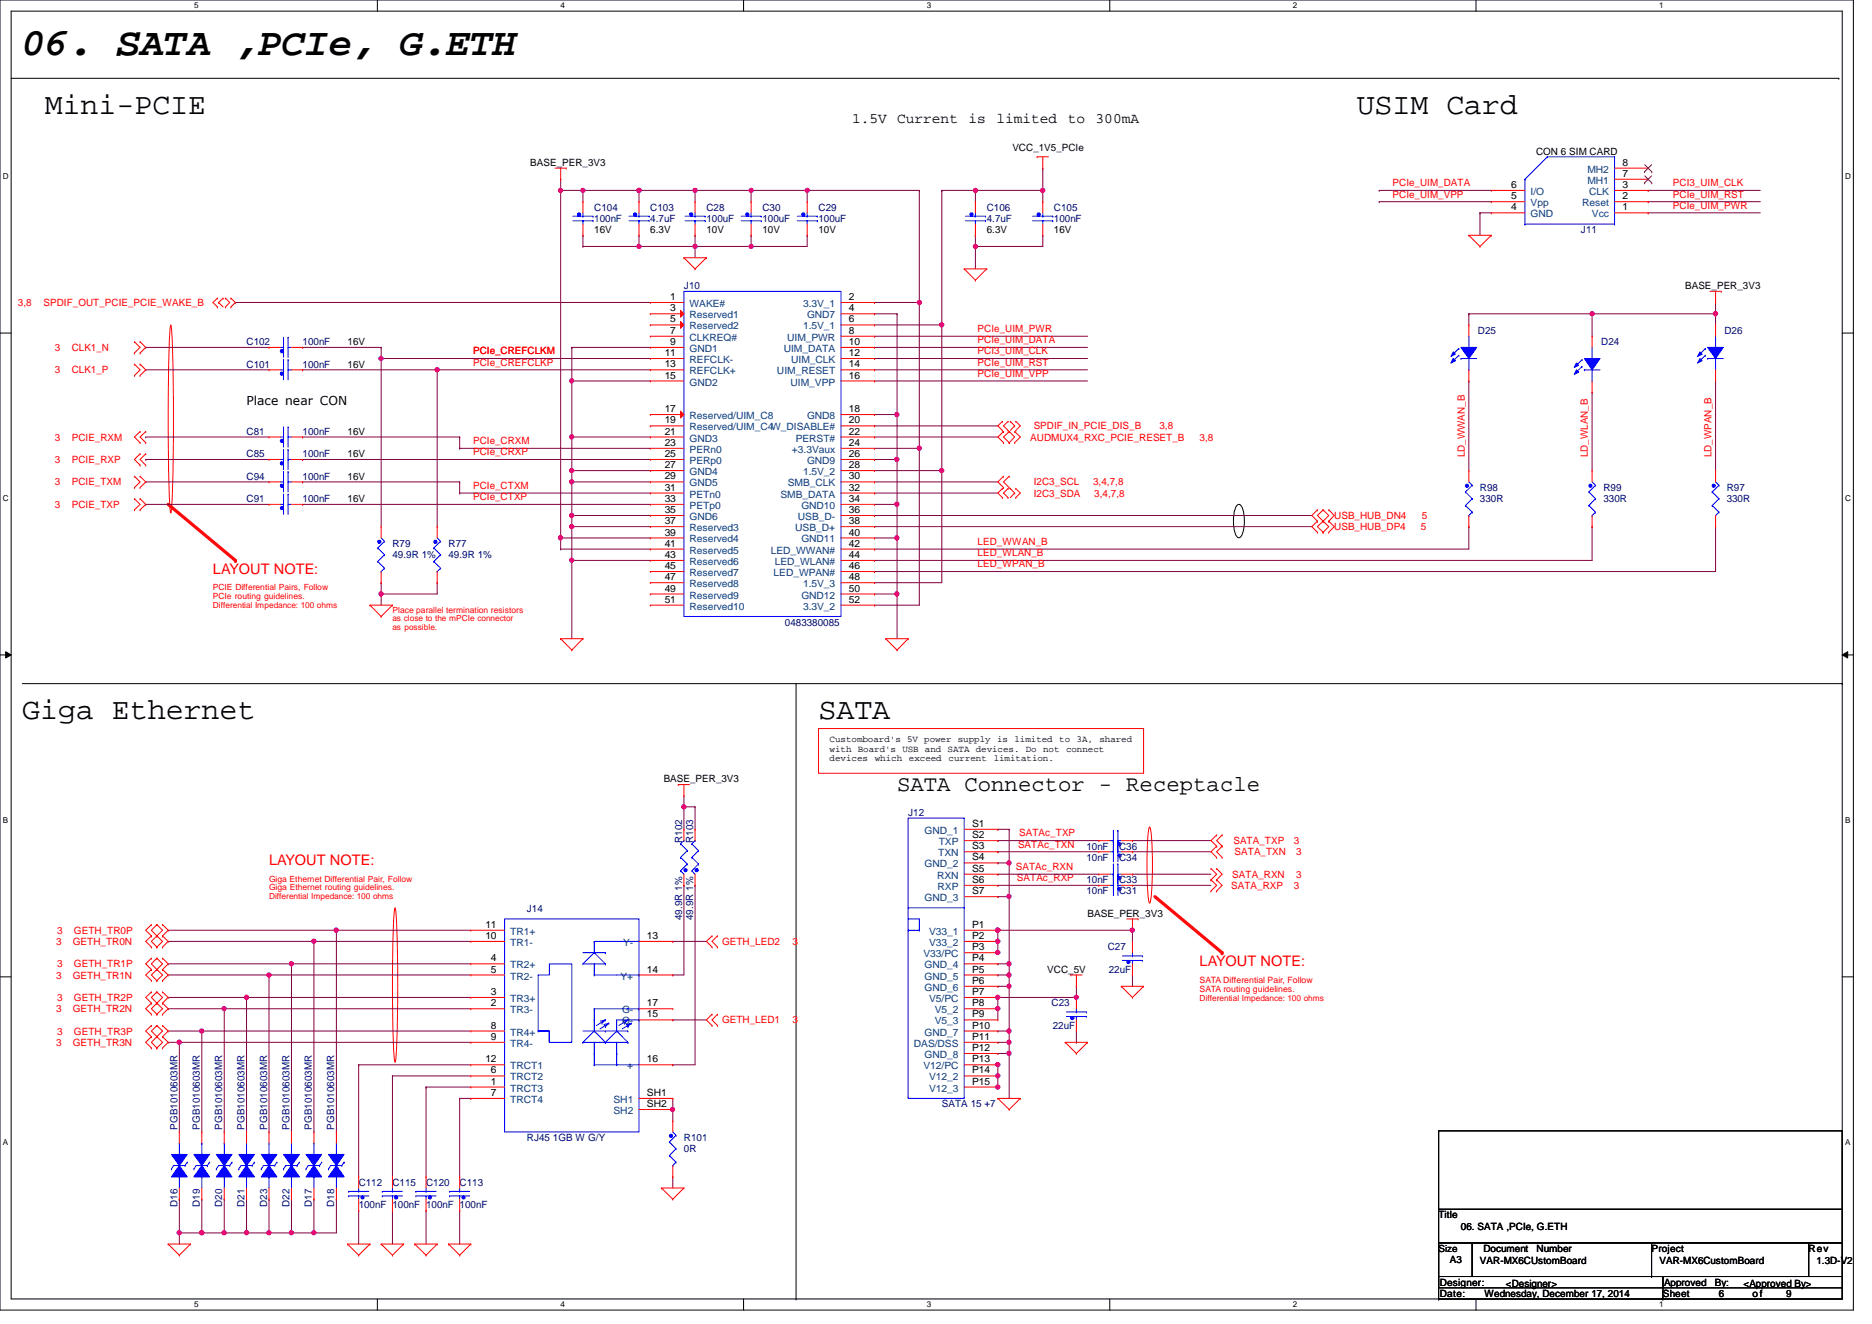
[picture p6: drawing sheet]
<svg xmlns="http://www.w3.org/2000/svg" width="420mm" height="297mm" viewBox="0 0 420 297" stroke-linecap="round" stroke-linejoin="round" font-family="sans-serif">
<defs><g id="words">
<text font-size="8.8" x="5" y="12.4">06. SATA ,PCIe, G.ETH</text>
<g font-size="6.7">
<text x="10" y="25.5">Mini-PCIE</text>
<text x="304.2" y="25.5">USIM Card</text>
<text x="5" y="161.2">Giga Ethernet</text>
<text x="183.6" y="161.2">SATA</text>
</g>
<text font-size="5" x="201.2" y="177.4">SATA Connector - Receptacle</text>
<g font-size="3.3">
<text x="191.1" y="27.7">1.5V</text>
<text x="201.2" y="27.7">Current</text>
<text x="217.2" y="27.7">is</text>
<text x="223.4" y="27.7">limited</text>
<text x="239.4" y="27.7">to</text>
<text x="245.7" y="27.7">300mA</text>
</g>
<g font-size="3.3" fill="#f00">
<text x="47.8" y="128.7">LAYOUT NOTE:</text>
<text x="60.3" y="194.1">LAYOUT NOTE:</text>
<text x="269" y="216.7">LAYOUT NOTE:</text>
</g>
<text font-size="2.8" x="55.3" y="90.8">Place near CON</text>
<g font-size="2.2">
<text x="227" y="34">VCC_1V5_PCIe</text>
<text x="344.5" y="34.7">CON 6 SIM CARD</text>
<text x="118.9" y="37.2">BASE_PER_3V3</text>
<text x="363.9" y="39.7">7</text>
<text x="363.9" y="37.2">8</text>
<text x="338.9" y="47.2">4</text>
<text x="338.9" y="44.7">5</text>
<text x="338.9" y="42.2">6</text>
<text x="363.9" y="47.2">1</text>
<text x="363.9" y="44.7">2</text>
<text x="363.9" y="42.2">3</text>
<text x="133.3" y="52.3">16V</text>
<text x="145.8" y="52.3">6.3V</text>
<text x="158.4" y="52.3">10V</text>
<text x="171" y="52.3">10V</text>
<text x="183.6" y="52.3">10V</text>
<text x="221.3" y="52.3">6.3V</text>
<text x="236.3" y="52.3">16V</text>
<text x="377.9" y="64.9">BASE_PER_3V3</text>
<text x="150.3" y="67.3">1</text>
<text x="150.3" y="69.8">3</text>
<text x="190.4" y="67.3">2</text>
<text x="190.4" y="69.8">4</text>
<text x="77.9" y="77.5">16V</text>
<text x="150.3" y="72.3">5</text>
<text x="150.3" y="74.9">7</text>
<text x="150.3" y="77.4">9</text>
<text x="190.4" y="72.3">6</text>
<text x="190.4" y="74.9">8</text>
<text x="190.4" y="77.4">10</text>
<text x="77.9" y="82.5">16V</text>
<text x="149.1" y="79.9">11</text>
<text x="149.1" y="82.4">13</text>
<text x="190.4" y="79.9">12</text>
<text x="190.4" y="82.4">14</text>
<text x="149.1" y="84.9">15</text>
<text x="190.4" y="84.9">16</text>
<text x="149.1" y="92.5">17</text>
<text x="149.1" y="95">19</text>
<text x="190.4" y="92.5">18</text>
<text x="190.4" y="95">20</text>
<text x="77.9" y="97.6">16V</text>
<text x="149.1" y="97.5">21</text>
<text x="149.1" y="100">23</text>
<text x="190.4" y="97.5">22</text>
<text x="190.4" y="100">24</text>
<text x="77.9" y="107.6">16V</text>
<text x="77.9" y="102.6">16V</text>
<text x="149.1" y="102.5">25</text>
<text x="149.1" y="105">27</text>
<text x="149.1" y="107.6">29</text>
<text x="190.4" y="102.5">26</text>
<text x="190.4" y="105">28</text>
<text x="190.4" y="107.6">30</text>
<text x="77.9" y="112.6">16V</text>
<text x="149.1" y="110.1">31</text>
<text x="149.1" y="112.6">33</text>
<text x="190.4" y="110.1">32</text>
<text x="190.4" y="112.6">34</text>
<text x="149.1" y="115.1">35</text>
<text x="149.1" y="117.6">37</text>
<text x="190.4" y="115.1">36</text>
<text x="190.4" y="117.6">38</text>
<text x="149.1" y="120.1">39</text>
<text x="149.1" y="122.6">41</text>
<text x="149.1" y="125.2">43</text>
<text x="190.4" y="120.1">40</text>
<text x="190.4" y="122.6">42</text>
<text x="190.4" y="125.2">44</text>
<text x="149.1" y="127.7">45</text>
<text x="149.1" y="130.2">47</text>
<text x="190.4" y="127.7">46</text>
<text x="190.4" y="130.2">48</text>
<text x="149.1" y="132.7">49</text>
<text x="149.1" y="135.2">51</text>
<text x="190.4" y="132.7">50</text>
<text x="190.4" y="135.2">52</text>
<text x="148.8" y="175.5">BASE_PER_3V3</text>
<text x="218" y="185.5">S1</text>
<text x="218" y="188">S2</text>
<text x="218" y="190.5">S3</text>
<text x="218" y="193">S4</text>
<text x="218" y="195.6">S5</text>
<text x="218" y="198.1">S6</text>
<text x="218" y="200.6">S7</text>
<text x="108.8" y="208.2">11</text>
<text x="218" y="208.2">P1</text>
<text x="243.9" y="205.7">BASE_PER_3V3</text>
<text x="108.8" y="210.7">10</text>
<text x="110.1" y="215.7">4</text>
<text x="145.1" y="210.7">13</text>
<text x="218" y="210.7">P2</text>
<text x="218" y="213.2">P3</text>
<text x="218" y="215.7">P4</text>
<text x="110.1" y="218.2">5</text>
<text x="145.1" y="218.2">14</text>
<text x="218" y="218.2">P5</text>
<text x="218" y="220.7">P6</text>
<text x="234.9" y="218.3">VCC_5V</text>
<text x="110.1" y="223.2">3</text>
<text x="110.1" y="225.8">2</text>
<text x="145.1" y="225.8">17</text>
<text x="218" y="223.2">P7</text>
<text x="218" y="225.8">P8</text>
<text x="110.1" y="230.8">8</text>
<text x="110.1" y="233.3">9</text>
<text x="145.1" y="228.3">15</text>
<text x="218" y="228.3">P9</text>
<text x="218" y="230.8">P10</text>
<text x="218" y="233.3">P11</text>
<text x="108.8" y="238.3">12</text>
<text x="145.1" y="238.3">16</text>
<text x="218" y="235.8">P12</text>
<text x="218" y="238.3">P13</text>
<text x="110.1" y="240.8">6</text>
<text x="110.1" y="243.3">1</text>
<text x="110.1" y="245.9">7</text>
<text x="145.1" y="245.9">SH1</text>
<text x="218" y="240.8">P14</text>
<text x="218" y="243.3">P15</text>
<text x="145.1" y="248.4">SH2</text>
<text x="322.6" y="273.3">Title</text>
<text x="327.6" y="275.8">06. SATA ,PCIe, G.ETH</text>
<text x="322.6" y="280.9">Size</text>
<text x="332.7" y="280.9">Document</text>
<text x="344.6" y="280.9">Number</text>
<text x="370.4" y="280.9">Project</text>
<text x="405.6" y="280.9">Rev</text>
<text x="325.1" y="283.4">A3</text>
<text x="331.9" y="283.6">VAR-MX6CUstomBoard</text>
<text x="372.2" y="283.6">VAR-MX6CustomBoard</text>
<text x="407.3" y="283.6">1.3D-V2</text>
<text x="322.9" y="291">Date:</text>
<text x="322.9" y="288.4">Designer:</text>
<text x="332.9" y="291">Wednesday, December 17, 2014</text>
<text x="337.7" y="288.7">&lt;Designer&gt;</text>
<text x="372.9" y="291">Sheet</text>
<text x="373.2" y="288.4">Approved</text>
<text x="384.6" y="288.4">By:</text>
<text x="385.5" y="291">6</text>
<text x="391" y="288.7">&lt;Approved By&gt;</text>
<text x="393" y="291">of</text>
<text x="400.6" y="291">9</text>
</g>
<g font-size="2.2" fill="#f00">
<text x="312.3" y="41.8">PCIe_UIM_DATA</text>
<text x="375.2" y="41.8">PCI3_UIM_CLK</text>
<text x="312.3" y="44.3">PCIe_UIM_VPP</text>
<text x="375.2" y="44.3">PCIe_UIM_RST</text>
<text x="375.2" y="46.8">PCIe_UIM_PWR</text>
<text x="4" y="68.7">3,8</text>
<text x="9.8" y="68.7">SPDIF_OUT_PCIE_PCIE_WAKE_B</text>
<text x="219.2" y="74.5">PCIe_UIM_PWR</text>
<text x="219.2" y="77">PCIe_UIM_DATA</text>
<text x="12.3" y="78.7">3</text>
<text x="12.3" y="83.7">3</text>
<text x="16.1" y="78.7">CLK1_N</text>
<text x="16.1" y="83.7">CLK1_P</text>
<text x="106.1" y="79.5">PCIe_CREFCLKM</text>
<text x="106.1" y="82">PCIe_CREFCLKP</text>
<text x="219.2" y="79.5">PCI3_UIM_CLK</text>
<text x="219.2" y="82">PCIe_UIM_RST</text>
<text x="219.2" y="84.5">PCIe_UIM_VPP</text>
<text x="12.3" y="98.8">3</text>
<text x="16.1" y="98.8">PCIE_RXM</text>
<text x="106.1" y="99.7">PCIe_CRXM</text>
<text x="231.1" y="98.8">AUDMUX4_RXC_PCIE_RESET_B</text>
<text x="231.8" y="96.3">SPDIF_IN_PCIE_DIS_B</text>
<text x="260" y="96.3">3,8</text>
<text x="269" y="98.8">3,8</text>
<text x="12.3" y="103.8">3</text>
<text x="16.1" y="103.8">PCIE_RXP</text>
<text x="106.1" y="102.2">PCIe_CRXP</text>
<text x="328.5" y="102.6" transform="rotate(-90 328.5 102.6)">LD_WWAN_B</text>
<text x="356.1" y="102.6" transform="rotate(-90 356.1 102.6)">LD_WLAN_B</text>
<text x="383.8" y="102.6" transform="rotate(-90 383.8 102.6)">LD_WPAN_B</text>
<text x="12.3" y="108.9">3</text>
<text x="12.3" y="113.9">3</text>
<text x="16.1" y="108.9">PCIE_TXM</text>
<text x="16.1" y="113.9">PCIE_TXP</text>
<text x="106.1" y="109.7">PCIe_CTXM</text>
<text x="106.1" y="112.2">PCIe_CTXP</text>
<text x="231.8" y="111.4">I2C3_SDA</text>
<text x="231.8" y="108.9">I2C3_SCL</text>
<text x="245.2" y="108.9">3,4,7,8</text>
<text x="245.4" y="111.4">3,4,7,8</text>
<text x="299.2" y="116.4">USB_HUB_DN4</text>
<text x="299.2" y="119">USB_HUB_DP4</text>
<text x="318.6" y="119">5</text>
<text x="318.9" y="116.4">5</text>
<text x="219.2" y="122.3">LED_WWAN_B</text>
<text x="219.2" y="124.8">LED_WLAN_B</text>
<text x="219.2" y="127.3">LED_WPAN_B</text>
<text x="228.3" y="190.2">SATAc_TXN</text>
<text x="228.6" y="187.7">SATAc_TXP</text>
<text x="276.6" y="189.4">SATA_TXP</text>
<text x="276.9" y="191.9">SATA_TXN</text>
<text x="290.2" y="189.4">3</text>
<text x="290.7" y="191.9">3</text>
<text x="227.8" y="195.2">SATAc_RXN</text>
<text x="228" y="197.7">SATAc_RXP</text>
<text x="276.4" y="196.9">SATA_RXN</text>
<text x="290.7" y="196.9">3</text>
<text x="276.1" y="199.4">SATA_RXP</text>
<text x="290.2" y="199.4">3</text>
<text x="12.8" y="209.5">3</text>
<text x="16.6" y="209.5">GETH_TR0P</text>
<text x="12.6" y="212">3</text>
<text x="16.3" y="212">GETH_TR0N</text>
<text x="161.9" y="212">GETH_LED2</text>
<text x="177.8" y="212">3</text>
<text x="12.6" y="219.5">3</text>
<text x="12.8" y="217">3</text>
<text x="16.3" y="219.5">GETH_TR1N</text>
<text x="16.6" y="217">GETH_TR1P</text>
<text x="12.6" y="227.1">3</text>
<text x="12.8" y="224.6">3</text>
<text x="16.3" y="227.1">GETH_TR2N</text>
<text x="16.6" y="224.6">GETH_TR2P</text>
<text x="12.8" y="232.1">3</text>
<text x="16.6" y="232.1">GETH_TR3P</text>
<text x="161.9" y="229.6">GETH_LED1</text>
<text x="177.8" y="229.6">3</text>
<text x="12.6" y="234.6">3</text>
<text x="16.3" y="234.6">GETH_TR3N</text>
</g>
<g font-size="2.2" fill="#004080">
<text x="356" y="41.2">MH1</text>
<text x="356" y="38.7">MH2</text>
<text x="343.2" y="46.3">Vpp</text>
<text x="343.2" y="43.7">I/O</text>
<text x="354.8" y="46.3">Reset</text>
<text x="356.4" y="43.7">CLK</text>
<text x="343.2" y="48.8">GND</text>
<text x="357" y="48.8">Vcc</text>
<text x="154.6" y="68.9">WAKE#</text>
<text x="154.6" y="71.4">Reserved1</text>
<text x="180.1" y="68.9">3.3V_1</text>
<text x="181" y="71.4">GND7</text>
<text x="154.6" y="73.9">Reserved2</text>
<text x="154.6" y="76.5">CLKREQ#</text>
<text x="176.5" y="76.5">UIM_PWR</text>
<text x="180.1" y="73.9">1.5V_1</text>
<text x="154.6" y="79">GND1</text>
<text x="154.6" y="81.4">REFCLK-</text>
<text x="154.6" y="84">REFCLK+</text>
<text x="174.2" y="84">UIM_RESET</text>
<text x="175.8" y="79">UIM_DATA</text>
<text x="177.4" y="81.4">UIM_CLK</text>
<text x="154.6" y="86.5">GND2</text>
<text x="177.3" y="86.5">UIM_VPP</text>
<text x="154.6" y="94">Reserved/UIM_C8</text>
<text x="181" y="94">GND8</text>
<text x="154.6" y="96.6">Reserved/UIM_C4W_DISABLE#</text>
<text x="154.6" y="99.1">GND3</text>
<text x="154.6" y="101.6">PERn0</text>
<text x="177.6" y="101.6">+3.3Vaux</text>
<text x="178.4" y="99.1">PERST#</text>
<text x="154.6" y="104.1">PERp0</text>
<text x="154.6" y="106.6">GND4</text>
<text x="180.1" y="106.6">1.5V_2</text>
<text x="181" y="104.1">GND9</text>
<text x="154.6" y="109.1">GND5</text>
<text x="154.6" y="111.6">PETn0</text>
<text x="175" y="111.6">SMB_DATA</text>
<text x="176.7" y="109.1">SMB_CLK</text>
<text x="154.6" y="114.2">PETp0</text>
<text x="154.6" y="116.7">GND6</text>
<text x="154.6" y="119.2">Reserved3</text>
<text x="178.4" y="119.2">USB_D+</text>
<text x="178.9" y="116.7">USB_D-</text>
<text x="179.7" y="114.2">GND10</text>
<text x="154.6" y="121.7">Reserved4</text>
<text x="154.6" y="124.2">Reserved5</text>
<text x="172.8" y="124.2">LED_WWAN#</text>
<text x="179.7" y="121.7">GND11</text>
<text x="154.6" y="126.7">Reserved6</text>
<text x="154.6" y="129.2">Reserved7</text>
<text x="154.6" y="131.7">Reserved8</text>
<text x="173.5" y="129.2">LED_WPAN#</text>
<text x="173.7" y="126.7">LED_WLAN#</text>
<text x="180.1" y="131.7">1.5V_3</text>
<text x="154.6" y="134.3">Reserved9</text>
<text x="154.6" y="136.8">Reserved10</text>
<text x="179.7" y="134.3">GND12</text>
<text x="180.1" y="136.8">3.3V_2</text>
<text x="207.3" y="187.1">GND_1</text>
<text x="210.5" y="189.6">TXP</text>
<text x="207.3" y="194.6">GND_2</text>
<text x="210.1" y="197.1">RXN</text>
<text x="210.4" y="192.1">TXN</text>
<text x="207.3" y="202.2">GND_3</text>
<text x="210.3" y="199.6">RXP</text>
<text x="114.4" y="209.7">TR1+</text>
<text x="208.4" y="209.7">V33_1</text>
<text x="114.4" y="212.2">TR1-</text>
<text x="139.7" y="212.2">Y-</text>
<text x="207.1" y="214.8">V33/PC</text>
<text x="208.4" y="212.2">V33_2</text>
<text x="114.4" y="217.3">TR2+</text>
<text x="114.4" y="219.8">TR2-</text>
<text x="139.1" y="219.8">Y+</text>
<text x="207.3" y="217.3">GND_4</text>
<text x="207.3" y="219.8">GND_5</text>
<text x="114.4" y="224.8">TR3+</text>
<text x="114.4" y="227.3">TR3-</text>
<text x="139.5" y="227.3">G-</text>
<text x="207.3" y="222.3">GND_6</text>
<text x="208.4" y="224.8">V5/PC</text>
<text x="209.6" y="227.3">V5_2</text>
<text x="114.4" y="232.3">TR4+</text>
<text x="139.5" y="229.8">O-</text>
<text x="207.3" y="232.3">GND_7</text>
<text x="209.6" y="229.8">V5_3</text>
<text x="114.4" y="234.9">TR4-</text>
<text x="114.4" y="239.9">TRCT1</text>
<text x="140.7" y="239.9">+</text>
<text x="204.9" y="234.9">DAS/DSS</text>
<text x="207.1" y="239.9">V12/PC</text>
<text x="207.3" y="237.4">GND_8</text>
<text x="114.4" y="242.4">TRCT2</text>
<text x="114.4" y="244.9">TRCT3</text>
<text x="208.4" y="242.4">V12_2</text>
<text x="208.4" y="244.9">V12_3</text>
<text x="114.4" y="247.4">TRCT4</text>
<text x="137.6" y="247.4">SH1</text>
<text x="137.6" y="249.9">SH2</text>
</g>
<g font-size="2.2" fill="#000080">
<text x="133.3" y="47.3">C104</text>
<text x="145.8" y="47.3">C103</text>
<text x="158.4" y="47.3">C28</text>
<text x="171" y="47.3">C30</text>
<text x="183.6" y="47.3">C29</text>
<text x="221.3" y="47.3">C106</text>
<text x="236.3" y="47.3">C105</text>
<text x="133.3" y="49.8">100nF</text>
<text x="145.8" y="49.8">4.7uF</text>
<text x="158.4" y="49.8">100uF</text>
<text x="171" y="49.8">100uF</text>
<text x="183.6" y="49.8">100uF</text>
<text x="221.3" y="49.8">4.7uF</text>
<text x="236.3" y="49.8">100nF</text>
<text x="354.5" y="52.3">J11</text>
<text x="153.4" y="64.9">J10</text>
<text x="55.3" y="77.5">C102</text>
<text x="67.9" y="77.5">100nF</text>
<text x="331.4" y="74.9">D25</text>
<text x="359.1" y="77.5">D24</text>
<text x="386.7" y="74.9">D26</text>
<text x="55.3" y="82.5">C101</text>
<text x="67.9" y="82.5">100nF</text>
<text x="55.3" y="97.6">C81</text>
<text x="67.9" y="97.6">100nF</text>
<text x="55.3" y="107.6">C94</text>
<text x="55.3" y="102.6">C85</text>
<text x="67.9" y="107.6">100nF</text>
<text x="67.9" y="102.6">100nF</text>
<text x="55.3" y="112.6">C91</text>
<text x="67.9" y="112.6">100nF</text>
<text x="331.9" y="110.2">R98</text>
<text x="331.9" y="112.6">330R</text>
<text x="359.6" y="110.2">R99</text>
<text x="359.6" y="112.6">330R</text>
<text x="387.2" y="110.2">R97</text>
<text x="387.2" y="112.6">330R</text>
<text x="88" y="122.7">R79</text>
<text x="88" y="125.2">49.9R 1%</text>
<text x="100.6" y="122.7">R77</text>
<text x="100.6" y="125.2">49.9R 1%</text>
<text x="176" y="140.3">0483380085</text>
<text x="203.7" y="183">J12</text>
<text x="153" y="189.1" transform="rotate(-90 153 189.1)">R102</text>
<text x="155.4" y="189.1" transform="rotate(-90 155.4 189.1)">R103</text>
<text x="243.6" y="190.6">10nF</text>
<text x="251" y="190.6">C36</text>
<text x="243.6" y="193.1">10nF</text>
<text x="251" y="193.1">C34</text>
<text x="243.6" y="198.2">10nF</text>
<text x="243.6" y="200.7">10nF</text>
<text x="251" y="198.2">C33</text>
<text x="251" y="200.7">C31</text>
<text x="118.2" y="204.7">J14</text>
<text x="153" y="206.4" transform="rotate(-90 153 206.4)">49.9R 1%</text>
<text x="155.4" y="206.4" transform="rotate(-90 155.4 206.4)">49.9R 1%</text>
<text x="248.4" y="213.2">C27</text>
<text x="248.7" y="218.3">22uF</text>
<text x="235.8" y="225.8">C23</text>
<text x="236.1" y="230.8">22uF</text>
<text x="211.2" y="248.5">SATA 15 +7</text>
<text x="39.8" y="253.4" transform="rotate(-90 39.8 253.4)">PGB1010603MR</text>
<text x="44.8" y="253.4" transform="rotate(-90 44.8 253.4)">PGB1010603MR</text>
<text x="49.8" y="253.4" transform="rotate(-90 49.8 253.4)">PGB1010603MR</text>
<text x="54.9" y="253.4" transform="rotate(-90 54.9 253.4)">PGB1010603MR</text>
<text x="59.9" y="253.4" transform="rotate(-90 59.9 253.4)">PGB1010603MR</text>
<text x="64.9" y="253.4" transform="rotate(-90 64.9 253.4)">PGB1010603MR</text>
<text x="69.9" y="253.4" transform="rotate(-90 69.9 253.4)">PGB1010603MR</text>
<text x="75" y="253.4" transform="rotate(-90 75 253.4)">PGB1010603MR</text>
<text x="118.2" y="256">RJ45 1GB W G/Y</text>
<text x="153.4" y="256">R101</text>
<text x="153.4" y="258.5">0R</text>
<text x="80.4" y="266.1">C112</text>
<text x="88" y="266.1">C115</text>
<text x="95.5" y="266.1">C120</text>
<text x="103.1" y="266.1">C113</text>
<text x="39.8" y="270.8" transform="rotate(-90 39.8 270.8)">D16</text>
<text x="44.8" y="270.8" transform="rotate(-90 44.8 270.8)">D19</text>
<text x="49.8" y="270.8" transform="rotate(-90 49.8 270.8)">D20</text>
<text x="54.9" y="270.8" transform="rotate(-90 54.9 270.8)">D21</text>
<text x="59.9" y="270.8" transform="rotate(-90 59.9 270.8)">D23</text>
<text x="64.9" y="270.8" transform="rotate(-90 64.9 270.8)">D22</text>
<text x="69.9" y="270.8" transform="rotate(-90 69.9 270.8)">D17</text>
<text x="75" y="270.8" transform="rotate(-90 75 270.8)">D18</text>
<text x="80.4" y="271.1">100nF 100nF 100nF 100nF</text>
</g>
<g font-size="2.1">
<text x="186.1" y="166.5">Customboard's 5V power supply is limited to 3A, shared</text>
<text x="186.1" y="168.6">with Board's USB and SATA devices. Do not connect</text>
<text x="186.1" y="170.7">devices</text>
<text x="196.2" y="170.7">which</text>
<text x="203.8" y="170.7">exceed</text>
<text x="212.7" y="170.7">current</text>
<text x="222.8" y="170.7">limitation.</text>
</g>
<g font-size="1.9" fill="#f00">
<text x="47.8" y="132.4">PCIE Differential Pairs, Follow</text>
<text x="47.8" y="134.4">PCIe routing guidelines.</text>
<text x="47.8" y="136.3">Differential Impedance: 100 ohms</text>
<text x="88" y="137.5">Place parallel termination resistors</text>
<text x="88" y="139.4">as close to the mPCIe connector</text>
<text x="88" y="141.3">as possible.</text>
<text x="60.3" y="197.8">Giga Ethernet Differential Pair, Follow</text>
<text x="60.3" y="199.8">Giga Ethernet routing guidelines.</text>
<text x="60.3" y="201.7">Differential Impedance: 100 ohms</text>
<text x="269" y="220.5">SATA Differential Pair, Follow</text>
<text x="269" y="222.5">SATA routing guidelines.</text>
<text x="269" y="224.5">Differential Impedance: 100 ohms</text>
</g>
<g font-size="1.8">
<text x="43.6" y="1.9">5</text>
<text x="125.7" y="1.9">4</text>
<text x="207.8" y="1.9">3</text>
<text x="289.9" y="1.9">2</text>
<text x="372.1" y="1.9">1</text>
<text x=".6" y="40.2">D</text>
<text x="413.8" y="40.2">D</text>
<text x=".6" y="112.4">C</text>
<text x="413.8" y="112.4">C</text>
<text x=".6" y="184.7">B</text>
<text x="413.8" y="184.7">B</text>
<text x=".6" y="256.9">A</text>
<text x="413.8" y="256.9">A</text>
<text x="43.6" y="293.3">5</text>
<text x="125.7" y="293.3">4</text>
<text x="207.8" y="293.3">3</text>
<text x="289.9" y="293.3">2</text>
<text x="372.1" y="293.3">1</text>
</g>
</g></defs>
<path d="M0 0h415.6v293.9h-415.6zM2.5 2.5h410.6v288.9h-410.6z" fill="none" stroke="#000" stroke-width=".22"/>
<g fill="#fff">
<path d="M43.6 .3h.9v1.9h-.9z"/>
<path d="M43.6 291.7h.9v2h-.9z"/>
</g>
<path d="M84.6 0v2.5M84.6 291.4v2.5" fill="none" stroke="#000" stroke-width=".22"/>
<g fill="#fff">
<path d="M125.7 .3h1v1.9h-1z"/>
<path d="M125.7 291.7h1v2h-1z"/>
</g>
<path d="M166.8 0v2.5M166.8 291.4v2.5" fill="none" stroke="#000" stroke-width=".22"/>
<g fill="#fff">
<path d="M207.8 .3h1v1.9h-1z"/>
<path d="M207.8 291.7h1v2h-1z"/>
</g>
<path d="M248.9 0v2.5M248.9 291.4v2.5" fill="none" stroke="#000" stroke-width=".22"/>
<g fill="#fff">
<path d="M289.9 .3h1v1.9h-1z"/>
<path d="M289.9 291.7h1v2h-1z"/>
</g>
<path d="M331 0v2.5M331 291.4v2.5" fill="none" stroke="#000" stroke-width=".22"/>
<g fill="#fff">
<path d="M372.1 .3h.9v1.9h-.9z"/>
<path d="M372.1 291.7h.9v2h-.9z"/>
<path d="M.6 38.6h1.3v2h-1.3z"/>
<path d="M413.8 38.6h1.2v2h-1.2z"/>
<path d="M.6 110.8h1.3v2h-1.3z"/>
<path d="M413.8 110.8h1.2v2h-1.2z"/>
</g>
<path d="M0 74.7h2.5M413.1 74.7h2.5" fill="none" stroke="#000" stroke-width=".22"/>
<g fill="#fff">
<path d="M.6 183h1.2v2h-1.2z"/>
<path d="M413.8 183h1.2v2h-1.2z"/>
</g>
<path d="M0 146.9h2.5M1.3 146.2l1.2 .7-1.2 .7zM413.1 146.9l1.3-.7v1.4zM413.1 146.9h2.5" fill="none" stroke="#000" stroke-width=".22"/>
<path d="M1.3 146.2l1.2 .7-1.2 .7zM413.1 146.9l1.3-.7v1.4z" fill="#000"/>
<g fill="#fff">
<path d="M.6 255.3h1.2v2h-1.2z"/>
<path d="M413.8 255.3h1.2v2h-1.2z"/>
</g>
<path d="M2.5 17.6h409.9M412.4 17.6h.1M277.5 113.3l.3-.1a2.96 2.96 0 0 1 1.2 2.8l-.1 2.5a2.53 2.53 0 0 1-1.1 2.1 1.55 1.55 0 0 1-.9-1.4 9 9 0 0 1 .4-5.7zM0 219.2h2.5M413.1 219.2h2.5" fill="none" stroke="#000" stroke-width=".22"/>
<path d="M259 201.2l15.1 12.5" fill="none" stroke="#f00" stroke-width=".72"/>
<circle cx="274.1" cy="213.7" r=".36" fill="#f00"/>
<path d="M38.3 72.9a270.1 270.1 0 0 1 .6 28.2l-.2 9.4-.4 4.6a129 129 0 0 1-.6-16.3l.1-18a44.8 44.8 0 0 1 .5-7.9zM257.8 185.5a36.7 36.7 0 0 1 .6 10.1 23 23 0 0 1-.6 7 38.7 38.7 0 0 1-.6-10.1 23.2 23.2 0 0 1 .6-7zM88.6 203.7a205 205 0 0 1 .5 25.4l-.2 7.2-.3 2a104.3 104.3 0 0 1-.6-15.1l.1-12.1a36.9 36.9 0 0 1 .5-7.4z" fill="none" stroke="#f00" stroke-width=".22"/>
<path d="M5 153.4h408.1M178.5 153.4v138M413.1 153.4h.1M178.5 291.4h.1" fill="none" stroke="#000" stroke-width=".22"/>
<path d="M37.7 113.2l15.1 12.5" fill="none" stroke="#f00" stroke-width=".72"/>
<circle cx="52.8" cy="125.7" r=".36" fill="#f00"/>
<path d="M183.6 163.4h72.9v10.1h-72.9z" fill="none" stroke="#f00" stroke-width=".22"/>
<path d="M85.5 77.9h.1M85.5 77.9v2.5M85.5 80.4h.1M85.5 80.4h60.3" fill="none" stroke="#800040" stroke-width=".22"/>
<circle cx="85.5" cy="80.4" r=".48" fill="#f0f"/>
<circle cx="85.5" cy="80.4" r=".48" fill="none" stroke="#f0f" stroke-width=".22"/>
<g fill="none" stroke="#800040" stroke-width=".22">
<path d="M218.7 42.7h.1M218.7 42.7h15.1M329.4 70.4h.1M329.4 70.4v2.5M329.4 85.5h.1M329.4 85.5v20.1M329.4 118.2h.1M329.4 118.2v5h-133.3M357 118.2h.1M357 118.2v7.5h-160.9M384.7 118.2h.1M384.7 118.2v10h-188.6"/>
<path d="M196.1 123.2h.1M196.1 125.7h.1M196.1 128.2h.1"/>
</g>
<circle cx="218.7" cy="42.7" r=".47" fill="#f0f"/>
<circle cx="218.7" cy="42.7" r=".47" fill="none" stroke="#f0f" stroke-width=".22"/>
<path d="M218.7 42.7h.1M218.7 55.3h.1M218.7 42.7v2.6M218.7 55.3v5M233.8 42.7h.1M233.8 42.7v2.6" fill="none" stroke="#800040" stroke-width=".22"/>
<circle cx="218.7" cy="55.3" r=".47" fill="#f0f"/>
<circle cx="218.7" cy="55.3" r=".47" fill="none" stroke="#f0f" stroke-width=".22"/>
<path d="M233.8 52.8h.1M233.8 52.8v2.5M196.1 72.9h.1M196.1 72.9h15.1" fill="none" stroke="#800040" stroke-width=".22"/>
<circle cx="211.2" cy="72.9" r=".49" fill="#f0f"/>
<circle cx="211.2" cy="72.9" r=".49" fill="none" stroke="#f0f" stroke-width=".22"/>
<path d="M211.2 42.7h.1M211.2 42.7v30.2M196.1 105.6h.1M196.1 105.6h15.1" fill="none" stroke="#800040" stroke-width=".22"/>
<circle cx="211.2" cy="105.6" r=".48" fill="#f0f"/>
<circle cx="211.2" cy="105.6" r=".48" fill="none" stroke="#f0f" stroke-width=".22"/>
<g fill="none" stroke="#800040" stroke-width=".22">
<path d="M125.7 40.2h.1M125.7 40.2v2.5M130.7 42.7h.1M130.7 52.8h.1M130.7 42.7v2.6M130.7 52.8v2.5M143.3 42.7h.1M143.3 52.8h.1M143.3 42.7v2.6M143.3 52.8v2.5M206.2 42.7h.1M206.2 42.7v57.9"/>
<path d="M211.2 42.7h.1M211.2 42.7h7.5M196.1 67.9h.1M196.1 67.9h10.1M206.2 67.9h.1M211.2 72.9h.1M211.2 72.9v57.8h-15.1M211.2 105.6h.1M196.1 130.7h.1"/>
</g>
<circle cx="206.2" cy="100.5" r=".47" fill="#f0f"/>
<circle cx="206.2" cy="100.5" r=".47" fill="none" stroke="#f0f" stroke-width=".22"/>
<circle cx="206.2" cy="67.9" r=".47" fill="#f0f"/>
<circle cx="206.2" cy="67.9" r=".47" fill="none" stroke="#f0f" stroke-width=".22"/>
<path d="M130.7 42.7h.1M130.7 42.7h12.6M196.1 100.6h.1M196.1 100.6h10.1M206.2 100.6h.1M206.2 100.6v35.2h-10.1M125.7 120.7h.1M125.7 123.2h.1M125.7 120.7v2.5M125.7 120.7h20.1M125.7 123.2h20.1M196.1 135.8h.1" fill="none" stroke="#800040" stroke-width=".22"/>
<circle cx="143.3" cy="42.7" r=".47" fill="#f0f"/>
<circle cx="143.3" cy="42.7" r=".47" fill="none" stroke="#f0f" stroke-width=".22"/>
<circle cx="130.7" cy="42.7" r=".47" fill="#f0f"/>
<circle cx="130.7" cy="42.7" r=".47" fill="none" stroke="#f0f" stroke-width=".22"/>
<g fill="none" stroke="#800040" stroke-width=".22">
<path d="M309.3 42.7h.1M309.3 45.3h.1M309.3 42.7h25.1M309.3 45.3h25.1M331.9 47.8h.1M331.9 47.8v5M331.9 47.8h2.5M369.6 42.7h.1M369.6 45.3h.1M369.6 47.8h.1M369.6 42.7h25.2M369.6 45.3h25.2"/>
<path d="M369.6 47.8h25.2M357 70.4h.1M357 70.4v5M357 70.4h27.7M384.7 67.9h.1M384.7 70.4h.1M384.7 67.9v5M196.1 95.5h.1M196.1 95.5h27.7M357 88h.1M357 88v17.6M384.7 85.5h.1"/>
<path d="M384.7 85.5v20.1"/>
</g>
<circle cx="384.7" cy="70.4" r=".49" fill="#f0f"/>
<circle cx="384.7" cy="70.4" r=".49" fill="none" stroke="#f0f" stroke-width=".22"/>
<circle cx="357" cy="70.4" r=".48" fill="#f0f"/>
<circle cx="357" cy="70.4" r=".48" fill="none" stroke="#f0f" stroke-width=".22"/>
<path d="M125.7 42.7h.1M125.7 42.7v78M329.4 70.4h.1M329.4 70.4h27.6" fill="none" stroke="#800040" stroke-width=".22"/>
<circle cx="125.7" cy="120.7" r=".48" fill="#f0f"/>
<circle cx="125.7" cy="120.7" r=".48" fill="none" stroke="#f0f" stroke-width=".22"/>
<circle cx="125.7" cy="42.7" r=".47" fill="#f0f"/>
<circle cx="125.7" cy="42.7" r=".47" fill="none" stroke="#f0f" stroke-width=".22"/>
<path d="M233.8 37.7h.1M233.8 37.7v5" fill="none" stroke="#800040" stroke-width=".22"/>
<circle cx="233.8" cy="42.7" r=".48" fill="#f0f"/>
<circle cx="233.8" cy="42.7" r=".48" fill="none" stroke="#f0f" stroke-width=".22"/>
<g fill="none" stroke="#800040" stroke-width=".22">
<path d="M201.2 70.4h.1M201.2 70.4v22.6M67.9 83h.1M67.9 83h30.1M85.5 80.4h.1M85.5 80.4v37.8M98 83h.1M98 83v35.2M85.5 133.3h.1M85.5 133.3v2.5M98 130.7h.1M98 130.7v2.6h-12.5"/>
<path d="M201.2 133.3h.1M201.2 133.3v10"/>
</g>
<circle cx="201.1" cy="93" r=".47" fill="#f0f"/>
<circle cx="201.1" cy="93" r=".47" fill="none" stroke="#f0f" stroke-width=".22"/>
<path d="M201.2 93h.1M201.2 93v20.2M201.2 103.1h.1" fill="none" stroke="#800040" stroke-width=".22"/>
<circle cx="201.1" cy="113.1" r=".47" fill="#f0f"/>
<circle cx="201.1" cy="113.1" r=".47" fill="none" stroke="#f0f" stroke-width=".22"/>
<circle cx="201.1" cy="103.1" r=".48" fill="#f0f"/>
<circle cx="201.1" cy="103.1" r=".48" fill="none" stroke="#f0f" stroke-width=".22"/>
<path d="M201.2 113.2h.1M201.2 113.2v20.1M201.2 120.7h.1" fill="none" stroke="#800040" stroke-width=".22"/>
<circle cx="201.1" cy="133.2" r=".48" fill="#f0f"/>
<circle cx="201.1" cy="133.2" r=".48" fill="none" stroke="#f0f" stroke-width=".22"/>
<circle cx="201.1" cy="120.7" r=".48" fill="#f0f"/>
<circle cx="201.1" cy="120.7" r=".48" fill="none" stroke="#f0f" stroke-width=".22"/>
<path d="M128.2 85.5h.1M128.2 98h.1M128.2 85.5v30.2M128.2 105.6h.1M128.2 108.1h.1" fill="none" stroke="#800040" stroke-width=".22"/>
<circle cx="128.2" cy="115.6" r=".49" fill="#f0f"/>
<circle cx="128.2" cy="115.6" r=".49" fill="none" stroke="#f0f" stroke-width=".22"/>
<circle cx="128.2" cy="108.1" r=".49" fill="#f0f"/>
<circle cx="128.2" cy="108.1" r=".49" fill="none" stroke="#f0f" stroke-width=".22"/>
<path d="M128.2 115.7h.1M128.2 118.2h.1M128.2 115.7v2.5M128.2 118.2h17.6" fill="none" stroke="#800040" stroke-width=".22"/>
<circle cx="128.2" cy="118.1" r=".48" fill="#f0f"/>
<circle cx="128.2" cy="118.1" r=".48" fill="none" stroke="#f0f" stroke-width=".22"/>
<path d="M128.2 125.7h.1M128.2 125.7v17.6" fill="none" stroke="#800040" stroke-width=".22"/>
<circle cx="128.2" cy="125.7" r=".48" fill="#f0f"/>
<circle cx="128.2" cy="125.7" r=".48" fill="none" stroke="#f0f" stroke-width=".22"/>
<path d="M52.8 67.9h.1M52.8 67.9h93M128.2 77.9h.1M128.2 77.9v7.6M128.2 77.9h17.6M128.2 85.5h.1M128.2 85.5h17.6M128.2 125.7h.1M128.2 125.7h17.6" fill="none" stroke="#800040" stroke-width=".22"/>
<circle cx="128.2" cy="85.4" r=".49" fill="#f0f"/>
<circle cx="128.2" cy="85.4" r=".49" fill="none" stroke="#f0f" stroke-width=".22"/>
<path d="M128.2 98h.1M128.2 98h17.6" fill="none" stroke="#800040" stroke-width=".22"/>
<circle cx="128.2" cy="98" r=".49" fill="#f0f"/>
<circle cx="128.2" cy="98" r=".49" fill="none" stroke="#f0f" stroke-width=".22"/>
<path d="M128.2 105.6h.1M128.2 105.6h17.6" fill="none" stroke="#800040" stroke-width=".22"/>
<circle cx="128.2" cy="105.6" r=".48" fill="#f0f"/>
<circle cx="128.2" cy="105.6" r=".48" fill="none" stroke="#f0f" stroke-width=".22"/>
<g fill="none" stroke="#800040" stroke-width=".22">
<path d="M32.7 77.9h.1M32.7 77.9h27.6M67.9 77.9h.1M67.9 77.9h17.6M32.7 83h.1M32.7 83h27.6M98 83h.1M98 83h47.8M196.1 98h.1M196.1 98h27.7M128.2 108.1h.1M128.2 115.7h.1"/>
<path d="M128.2 108.1h17.6M128.2 115.7h17.6"/>
</g>
<circle cx="98" cy="82.9" r=".49" fill="#f0f"/>
<circle cx="98" cy="82.9" r=".49" fill="none" stroke="#f0f" stroke-width=".22"/>
<g fill="none" stroke="#800040" stroke-width=".22">
<path d="M155.9 55.3h.1M155.9 55.3v2.5M196.1 70.4h.1M196.1 75.4h.1M196.1 77.9h.1M196.1 70.4h5.1M196.1 75.4h47.8M196.1 77.9h47.8M32.7 98h.1M32.7 98h27.6M67.9 98h.1M67.9 98h35.2"/>
<path d="M103.1 98h.1M103.1 98v2.6M196.1 80.4h.1M196.1 83h.1M196.1 93h.1M196.1 85.5h.1M196.1 80.4h47.8M196.1 83h47.8M196.1 93h5.1M196.1 85.5h47.8M32.7 108.1h.1M32.7 113.2h.1"/>
<path d="M32.7 103.1h.1M32.7 103.1h27.6M32.7 108.1h27.6M32.7 113.2h27.6M67.9 103.1h.1M67.9 108.1h.1M67.9 113.2h.1M67.9 103.1h77.9M67.9 108.1h35.2M67.9 113.2h77.9M103.1 100.6h.1M103.1 110.6h.1"/>
<path d="M103.1 108.1h.1M103.1 108.1v2.5M103.1 100.6h42.7M103.1 110.6h42.7M128.2 118.2h.1M128.2 118.2v7.5M196.1 103.1h.1M196.1 108.1h.1M196.1 110.6h.1M196.1 113.2h.1M196.1 115.7h.1M196.1 118.2h.1"/>
<path d="M196.1 103.1h5.1M196.1 110.6h27.7M196.1 108.1h27.7M196.1 113.2h5.1M196.1 115.7h98.1M196.1 118.2h98.1M196.1 120.7h.1M196.1 133.3h.1M196.1 120.7h5.1M196.1 133.3h5.1"/>
</g>
<circle cx="155.9" cy="55.3" r=".47" fill="#f0f"/>
<circle cx="155.9" cy="55.3" r=".47" fill="none" stroke="#f0f" stroke-width=".22"/>
<path d="M218.7 55.3h.1M218.7 52.8h.1M218.7 55.3h15.1M218.7 52.8v2.5M85.5 130.7h.1M85.5 130.7v2.6" fill="none" stroke="#800040" stroke-width=".22"/>
<circle cx="85.4" cy="133.2" r=".49" fill="#f0f"/>
<circle cx="85.4" cy="133.2" r=".49" fill="none" stroke="#f0f" stroke-width=".22"/>
<path d="M241.4 221.3h.1M241.4 221.3v2.5" fill="none" stroke="#800040" stroke-width=".22"/>
<circle cx="241.4" cy="223.7" r=".49" fill="#f0f"/>
<circle cx="241.4" cy="223.7" r=".49" fill="none" stroke="#f0f" stroke-width=".22"/>
<path d="M223.8 186.1h.1M223.8 193.6h.1M223.8 186.1h2.5M223.8 193.6h2.5" fill="none" stroke="#800040" stroke-width=".22"/>
<circle cx="226.3" cy="193.6" r=".47" fill="#f0f"/>
<circle cx="226.3" cy="193.6" r=".47" fill="none" stroke="#f0f" stroke-width=".22"/>
<path d="M226.3 186.1h.1M226.3 186.1v7.5M226.3 236.3h.1M226.3 236.3v10.1" fill="none" stroke="#800040" stroke-width=".22"/>
<circle cx="226.3" cy="236.3" r=".48" fill="#f0f"/>
<circle cx="226.3" cy="236.3" r=".48" fill="none" stroke="#f0f" stroke-width=".22"/>
<path d="M226.3 193.6h.1M226.3 193.6v7.6h-2.5M223.8 201.2h.1M223.8 216.2h.1M223.8 216.2h2.5M226.3 221.3h.1M226.3 221.3v10" fill="none" stroke="#800040" stroke-width=".22"/>
<circle cx="226.3" cy="231.3" r=".47" fill="#f0f"/>
<circle cx="226.3" cy="231.3" r=".47" fill="none" stroke="#f0f" stroke-width=".22"/>
<circle cx="226.3" cy="221.2" r=".48" fill="#f0f"/>
<circle cx="226.3" cy="221.2" r=".48" fill="none" stroke="#f0f" stroke-width=".22"/>
<path d="M223.8 218.7h.1M223.8 218.7h2.5" fill="none" stroke="#800040" stroke-width=".22"/>
<circle cx="226.3" cy="218.7" r=".47" fill="#f0f"/>
<circle cx="226.3" cy="218.7" r=".47" fill="none" stroke="#f0f" stroke-width=".22"/>
<path d="M254 188.6h.1M254 188.6h17.6M223.8 221.3h.1M223.8 231.3h.1M223.8 221.3h2.5M223.8 231.3h2.5M226.3 233.8h.1M226.3 233.8v2.5" fill="none" stroke="#800040" stroke-width=".22"/>
<circle cx="226.3" cy="233.8" r=".48" fill="#f0f"/>
<circle cx="226.3" cy="233.8" r=".48" fill="none" stroke="#f0f" stroke-width=".22"/>
<path d="M223.8 233.8h.1M226.3 231.3h.1M226.3 231.3v2.5h-2.5M223.8 241.4h.1M223.8 241.4v2.5" fill="none" stroke="#800040" stroke-width=".22"/>
<circle cx="223.8" cy="243.9" r=".48" fill="#f0f"/>
<circle cx="223.8" cy="243.9" r=".48" fill="none" stroke="#f0f" stroke-width=".22"/>
<path d="M223.8 208.7h.1M223.8 208.7h30.2" fill="none" stroke="#800040" stroke-width=".22"/>
<circle cx="253.9" cy="208.7" r=".49" fill="#f0f"/>
<circle cx="253.9" cy="208.7" r=".49" fill="none" stroke="#f0f" stroke-width=".22"/>
<circle cx="223.8" cy="208.7" r=".49" fill="#f0f"/>
<circle cx="223.8" cy="208.7" r=".49" fill="none" stroke="#f0f" stroke-width=".22"/>
<path d="M223.8 223.8h.1M223.8 223.8v2.5" fill="none" stroke="#800040" stroke-width=".22"/>
<circle cx="223.8" cy="226.3" r=".48" fill="#f0f"/>
<circle cx="223.8" cy="226.3" r=".48" fill="none" stroke="#f0f" stroke-width=".22"/>
<g fill="none" stroke="#800040" stroke-width=".22">
<path d="M223.8 191.1h.1M223.8 188.6h.1M223.8 198.6h.1M223.8 196.1h.1M223.8 191.1h22.6M223.8 188.6h22.6M223.8 198.6h22.6M223.8 196.1h22.6M254 191.1h.1M254 198.6h.1M254 196.1h.1M254 191.1h17.6"/>
<path d="M254 198.6h17.6M254 196.1h17.6M223.8 211.2h.1M223.8 211.2v2.5M254 218.7h.1M254 208.7h.1M254 208.7v2.5M254 218.7v2.6M223.8 226.3h.1M223.8 226.3v2.5"/>
</g>
<circle cx="223.8" cy="213.7" r=".48" fill="#f0f"/>
<circle cx="223.8" cy="213.7" r=".48" fill="none" stroke="#f0f" stroke-width=".22"/>
<circle cx="223.8" cy="211.2" r=".49" fill="#f0f"/>
<circle cx="223.8" cy="211.2" r=".49" fill="none" stroke="#f0f" stroke-width=".22"/>
<path d="M226.3 216.2h.1M226.3 218.7h.1M226.3 201.2h.1M226.3 201.2v20.1M223.8 236.3h.1M223.8 236.3h2.5" fill="none" stroke="#800040" stroke-width=".22"/>
<circle cx="226.3" cy="216.2" r=".48" fill="#f0f"/>
<circle cx="226.3" cy="216.2" r=".48" fill="none" stroke="#f0f" stroke-width=".22"/>
<circle cx="226.3" cy="201.1" r=".47" fill="#f0f"/>
<circle cx="226.3" cy="201.1" r=".47" fill="none" stroke="#f0f" stroke-width=".22"/>
<path d="M223.8 238.9h.1M223.8 238.9v2.5" fill="none" stroke="#800040" stroke-width=".22"/>
<circle cx="223.8" cy="241.4" r=".49" fill="#f0f"/>
<circle cx="223.8" cy="241.4" r=".49" fill="none" stroke="#f0f" stroke-width=".22"/>
<circle cx="223.8" cy="238.8" r=".48" fill="#f0f"/>
<circle cx="223.8" cy="238.8" r=".48" fill="none" stroke="#f0f" stroke-width=".22"/>
<path d="M40.2 276.6h.1M40.2 276.6v2.5M45.3 269h.1M45.3 269v7.6" fill="none" stroke="#800040" stroke-width=".22"/>
<circle cx="45.2" cy="276.6" r=".48" fill="#f0f"/>
<circle cx="45.2" cy="276.6" r=".48" fill="none" stroke="#f0f" stroke-width=".22"/>
<g fill="none" stroke="#800040" stroke-width=".22">
<path d="M70.4 211.2h.1M70.4 211.2h35.2M45.3 231.3h.1M45.3 231.3h60.3M150.9 228.8h.1M150.9 228.8h7.5M50.3 269h.1M50.3 269v7.6M55.3 269h.1M55.3 269v7.6M60.3 269h.1M60.3 269v7.6"/>
<path d="M65.4 269h.1M65.4 269v7.6M70.4 269h.1M70.4 269v7.6M75.4 269h.1M75.4 269v7.6"/>
</g>
<circle cx="45.2" cy="231.3" r=".48" fill="#f0f"/>
<circle cx="45.2" cy="231.3" r=".48" fill="none" stroke="#f0f" stroke-width=".22"/>
<path d="M40.2 233.8h.1M40.2 233.8h65.4" fill="none" stroke="#800040" stroke-width=".22"/>
<circle cx="40.2" cy="233.8" r=".49" fill="#f0f"/>
<circle cx="40.2" cy="233.8" r=".49" fill="none" stroke="#f0f" stroke-width=".22"/>
<g fill="none" stroke="#800040" stroke-width=".22">
<path d="M153.4 198.6h.1M153.4 198.6v20.1h-2.5M155.9 198.6h.1M155.9 198.6v40.3h-5M37.7 208.7h.1M37.7 208.7h37.7M65.4 216.2h.1M65.4 216.2h40.2M150.9 211.2h.1M150.9 218.7h.1M150.9 211.2h7.5M37.7 231.3h.1"/>
<path d="M37.7 226.3h.1M37.7 226.3h67.9M37.7 231.3h7.6M50.3 226.3h.1M55.3 223.8h.1M55.3 223.8h50.3M150.9 238.9h.1"/>
</g>
<circle cx="50.2" cy="226.3" r=".47" fill="#f0f"/>
<circle cx="50.2" cy="226.3" r=".47" fill="none" stroke="#f0f" stroke-width=".22"/>
<path d="M37.7 233.8h.1M37.7 223.8h.1M37.7 233.8h2.5M37.7 223.8h17.6" fill="none" stroke="#800040" stroke-width=".22"/>
<circle cx="55.3" cy="223.7" r=".48" fill="#f0f"/>
<circle cx="55.3" cy="223.7" r=".48" fill="none" stroke="#f0f" stroke-width=".22"/>
<path d="M37.7 218.7h.1M37.7 216.2h.1M37.7 211.2h.1M37.7 218.7h22.6M37.7 216.2h27.7M37.7 211.2h32.7M75.4 208.7h.1M75.4 208.7h30.2M50.3 276.6h.1M50.3 276.6h10M55.3 276.6h.1" fill="none" stroke="#800040" stroke-width=".22"/>
<circle cx="55.3" cy="276.6" r=".47" fill="#f0f"/>
<circle cx="55.3" cy="276.6" r=".47" fill="none" stroke="#f0f" stroke-width=".22"/>
<circle cx="50.2" cy="276.6" r=".47" fill="#f0f"/>
<circle cx="50.2" cy="276.6" r=".47" fill="none" stroke="#f0f" stroke-width=".22"/>
<path d="M65.4 276.6h.1M65.4 276.6h5" fill="none" stroke="#800040" stroke-width=".22"/>
<circle cx="70.4" cy="276.6" r=".48" fill="#f0f"/>
<circle cx="70.4" cy="276.6" r=".48" fill="none" stroke="#f0f" stroke-width=".22"/>
<circle cx="65.3" cy="276.6" r=".48" fill="#f0f"/>
<circle cx="65.3" cy="276.6" r=".48" fill="none" stroke="#f0f" stroke-width=".22"/>
<path d="M60.3 218.7h.1M60.3 218.7v35.3M40.2 233.8h.1M40.2 233.8v20.2M45.3 231.3h.1M45.3 231.3v22.7M50.3 226.3h.1M50.3 226.3v27.7M55.3 223.8h.1M55.3 223.8v30.2" fill="none" stroke="#800040" stroke-width=".22"/>
<circle cx="60.3" cy="218.7" r=".48" fill="#f0f"/>
<circle cx="60.3" cy="218.7" r=".48" fill="none" stroke="#f0f" stroke-width=".22"/>
<path d="M60.3 276.6h.1M60.3 276.6h5.1" fill="none" stroke="#800040" stroke-width=".22"/>
<circle cx="60.3" cy="276.6" r=".48" fill="#f0f"/>
<circle cx="60.3" cy="276.6" r=".48" fill="none" stroke="#f0f" stroke-width=".22"/>
<path d="M65.4 216.2h.1M65.4 216.2v37.8" fill="none" stroke="#800040" stroke-width=".22"/>
<circle cx="65.3" cy="216.2" r=".49" fill="#f0f"/>
<circle cx="65.3" cy="216.2" r=".49" fill="none" stroke="#f0f" stroke-width=".22"/>
<path d="M70.4 211.2h.1M70.4 211.2v42.8" fill="none" stroke="#800040" stroke-width=".22"/>
<circle cx="70.4" cy="211.2" r=".49" fill="#f0f"/>
<circle cx="70.4" cy="211.2" r=".49" fill="none" stroke="#f0f" stroke-width=".22"/>
<path d="M75.4 208.7h.1M75.4 208.7v45.3" fill="none" stroke="#800040" stroke-width=".22"/>
<circle cx="75.4" cy="208.7" r=".48" fill="#f0f"/>
<circle cx="75.4" cy="208.7" r=".48" fill="none" stroke="#f0f" stroke-width=".22"/>
<g fill="none" stroke="#800040" stroke-width=".22">
<path d="M80.4 238.9h.1M80.4 238.9v25.1M80.4 238.9h25.2M88 241.4h.1M88 241.4v22.6M88 241.4h17.6M95.5 243.9h.1M95.5 243.9v20.1M95.5 243.9h10.1M150.9 246.4h.1M150.9 246.4v2.5M45.3 276.6h.1"/>
<path d="M45.3 276.6h5M80.4 271.6h.1M80.4 271.6v7.5M88 271.6h.1M88 271.6v7.5M95.5 271.6h.1M95.5 271.6v7.5M103.1 271.6h.1M103.1 271.6v7.5M150.9 264h.1M150.9 264v2.5"/>
</g>
<circle cx="45.2" cy="276.6" r=".48" fill="#f0f"/>
<circle cx="45.2" cy="276.6" r=".48" fill="none" stroke="#f0f" stroke-width=".22"/>
<path d="M40.2 276.6h5.1M45.3 276.6h.1M70.4 276.6h.1M70.4 276.6h5" fill="none" stroke="#800040" stroke-width=".22"/>
<circle cx="40.2" cy="276.6" r=".48" fill="#f0f"/>
<circle cx="40.2" cy="276.6" r=".48" fill="none" stroke="#f0f" stroke-width=".22"/>
<path d="M153.4 181h.1M153.4 181v5.1M40.2 269h.1M40.2 269v7.6" fill="none" stroke="#800040" stroke-width=".22"/>
<circle cx="153.4" cy="181" r=".48" fill="#f0f"/>
<circle cx="153.4" cy="181" r=".48" fill="none" stroke="#f0f" stroke-width=".22"/>
<path d="M153.4 181h.1M153.4 181h2.5M155.9 181h.1M155.9 181v5.1M103.1 246.4h.1M103.1 246.4v17.6M103.1 246.4h2.5M105.6 246.4h.1M150.9 248.9h.1M150.9 248.9v2.6" fill="none" stroke="#800040" stroke-width=".22"/>
<circle cx="150.8" cy="248.9" r=".48" fill="#f0f"/>
<circle cx="150.8" cy="248.9" r=".48" fill="none" stroke="#f0f" stroke-width=".22"/>
<path d="M153.4 178.5h.1M153.4 178.5v2.5M60.3 218.7h.1M60.3 218.7h45.3M223.8 223.8h.1M223.8 223.8h17.6" fill="none" stroke="#800040" stroke-width=".22"/>
<circle cx="223.8" cy="223.7" r=".49" fill="#f0f"/>
<circle cx="223.8" cy="223.7" r=".49" fill="none" stroke="#f0f" stroke-width=".22"/>
<path d="M223.8 208.7h.1M223.8 208.7v2.5M241.4 233.8h.1M241.4 231.3v2.5" fill="none" stroke="#800040" stroke-width=".22"/>
<circle cx="223.8" cy="208.7" r=".49" fill="#f0f"/>
<circle cx="223.8" cy="208.7" r=".49" fill="none" stroke="#f0f" stroke-width=".22"/>
<path d="M143.3 55.3h.1M143.3 55.3h12.6" fill="none" stroke="#800040" stroke-width=".22"/>
<circle cx="143.3" cy="55.3" r=".47" fill="#f0f"/>
<circle cx="143.3" cy="55.3" r=".47" fill="none" stroke="#f0f" stroke-width=".22"/>
<path d="M181 42.7h.1M181 42.7h25.2" fill="none" stroke="#800040" stroke-width=".22"/>
<circle cx="181" cy="42.7" r=".47" fill="#f0f"/>
<circle cx="181" cy="42.7" r=".47" fill="none" stroke="#f0f" stroke-width=".22"/>
<path d="M125.7 42.7h.1M125.7 42.7h5M130.7 55.3h.1M130.7 55.3h12.6M168.4 52.8h.1M168.4 52.8v2.5M181 52.8h.1M181 52.8v2.5" fill="none" stroke="#800040" stroke-width=".22"/>
<circle cx="168.4" cy="55.3" r=".47" fill="#f0f"/>
<circle cx="168.4" cy="55.3" r=".47" fill="none" stroke="#f0f" stroke-width=".22"/>
<path d="M143.3 42.7h.1M143.3 42.7h12.6M155.9 52.8h.1M155.9 42.7h.1M155.9 42.7v2.6M155.9 52.8v2.5M168.4 55.3h.1M168.4 55.3h12.6" fill="none" stroke="#800040" stroke-width=".22"/>
<circle cx="143.3" cy="42.7" r=".47" fill="#f0f"/>
<circle cx="143.3" cy="42.7" r=".47" fill="none" stroke="#f0f" stroke-width=".22"/>
<path d="M155.9 42.7h.1M155.9 42.7h12.5M168.4 42.7h.1M168.4 42.7v2.6" fill="none" stroke="#800040" stroke-width=".22"/>
<circle cx="155.9" cy="42.7" r=".47" fill="#f0f"/>
<circle cx="155.9" cy="42.7" r=".47" fill="none" stroke="#f0f" stroke-width=".22"/>
<path d="M168.4 42.7h.1M168.4 42.7h12.6M181 42.7h.1M181 42.7v2.6" fill="none" stroke="#800040" stroke-width=".22"/>
<circle cx="168.4" cy="42.7" r=".47" fill="#f0f"/>
<circle cx="168.4" cy="42.7" r=".47" fill="none" stroke="#f0f" stroke-width=".22"/>
<path d="M155.9 55.3h.1M155.9 55.3h12.5" fill="none" stroke="#800040" stroke-width=".22"/>
<g fill="none" stroke="#f00" stroke-width=".22">
<path d="M124.5 37.7h2.5M125.7 37.7v2.5M127 37.7h.1M232.6 35.2h.1M232.6 35.2h2.5M233.8 37.7h.1M233.8 35.2v2.5M125.7 40.2h.1M153.4 57.8h.1M153.4 57.8h5M153.4 57.8l2.5 2.5M158.4 57.8h.1"/>
<path d="M158.4 57.8l-2.5 2.5M329.4 52.8h.1M329.4 52.8h5M329.4 52.8l2.5 2.5M331.9 55.3h.1M334.4 52.8h.1M334.4 52.8l-2.5 2.5M30.1 79.2h.1M30.1 76.7h.1M30.1 76.7l1.3 1.2-1.3 1.3M31.4 76.7h.1M31.4 79.2h.1"/>
<path d="M31.4 76.7l1.3 1.2-1.3 1.3M48.8 68.9h.1M48.8 66.9h.1M48.8 66.9l-1 1 1 1M49 67.9h.1M49 67.9l1 1M50 66.9h.1M50 66.9l-1 1M50.5 66.9h.1M50.5 68.9h.1M50.5 66.9l1 1-1 1M51.8 66.9h.1"/>
<path d="M51.8 68.9h.1M51.8 66.9l1 1-1 1M155.9 60.3h.1M216.2 60.3h.1M216.2 60.3h5.1M216.2 60.3l2.5 2.6M218.7 62.9h.1M221.3 60.3h.1M221.3 60.3l-2.6 2.6M383.5 65.4h2.5M384.7 67.9h.1M384.7 65.4v2.5"/>
<path d="M386 65.4h.1M30.1 84.2h.1M30.1 81.7h.1M30.1 81.7l1.3 1.3-1.3 1.2M31.4 96.8h.1M31.4 99.3h.1M31.4 81.7h.1M31.4 84.2h.1M31.4 96.8l-1.3 1.2 1.3 1.3M31.4 81.7l1.3 1.3-1.3 1.2M32.7 96.8h.1M32.7 99.3h.1"/>
<path d="M32.7 96.8l-1.3 1.2 1.3 1.3M224.8 94.5h.1M224.8 96.6h.1M224.8 94.5l-1 1 1 1.1M225 96.8h.1M225 99.3h.1M225 96.8l-1.2 1.2 1.2 1.3M226.1 94.5h.1M226.1 96.6h.1M226.1 94.5l-1.1 1 1.1 1.1M226.3 99.3h.1M226.3 96.8h.1"/>
<path d="M226.3 96.8l1.2 1.2-1.2 1.3M226.3 96.8l-1.3 1.2 1.3 1.3M226.6 94.5h.1M226.6 94.5l.9 1M227.5 95.5h.1M227.5 96.8h.1M227.5 99.3h.1M227.5 95.5l-.9 1.1M227.5 96.8l1.3 1.2-1.3 1.3M227.8 96.6h.1M227.8 94.5h.1M227.8 94.5l1 1-1 1.1"/>
<path d="M30.1 109.4h.1M30.1 106.8h.1M30.1 114.4h.1M30.1 111.9h.1M30.1 106.8l1.3 1.3-1.3 1.3M30.1 111.9l1.3 1.3-1.3 1.2M31.4 106.8h.1M31.4 109.4h.1M31.4 101.8h.1M31.4 104.4h.1M31.4 111.9h.1M31.4 114.4h.1"/>
<path d="M31.4 106.8l1.3 1.3-1.3 1.3M31.4 101.8l-1.3 1.3 1.3 1.3M31.4 111.9l1.3 1.3-1.3 1.2M32.7 101.8h.1M32.7 104.4h.1M32.7 101.8l-1.3 1.3 1.3 1.3M224.8 109.6h.1M224.8 111.6h.1M224.8 109.6l-1 1 1 1M225 106.8h.1M225 109.4h.1M225 106.8l-1.2 1.3 1.2 1.3"/>
<path d="M226.1 109.6h.1M226.1 111.6h.1M226.1 109.6l-1.1 1 1.1 1M226.3 109.4h.1M226.3 106.8h.1M226.3 106.8l-1.3 1.3 1.3 1.3M226.6 109.6h.1M226.6 109.6l.9 1M227.5 110.6h.1M227.5 110.6l-.9 1M227.8 111.6h.1M227.8 109.6h.1"/>
<path d="M227.8 109.6l1 1-1 1M295.4 114.4h.1M295.4 116.9h.1M295.4 119.4h.1M295.4 114.4l-1.2 1.3 1.2 1.2M295.4 116.9l-1.2 1.3 1.2 1.2M296.7 116.9h.1M296.7 114.4h.1M296.7 119.4h.1M296.7 114.4l1.3 1.3-1.3 1.2M296.7 114.4l-1.3 1.3 1.3 1.2M296.7 116.9l1.3 1.3-1.3 1.2"/>
<path d="M296.7 116.9l-1.3 1.3 1.3 1.2M298 114.4h.1M298 116.9h.1M298 119.4h.1M298 114.4l1.2 1.3-1.2 1.2M298 116.9l1.2 1.3-1.2 1.2M83 135.8h.1M83 135.8h5M83 135.8l2.5 2.5M85.5 138.3h.1M88 135.8h.1M88 135.8l-2.5 2.5"/>
<path d="M125.7 143.3h.1M125.7 143.3h5M125.7 143.3l2.5 2.5M128.2 145.8h.1M130.7 143.3h.1M130.7 143.3l-2.5 2.5M198.6 143.3h.1M198.6 143.3h5.1M198.6 143.3l2.6 2.5M201.2 145.8h.1M203.7 143.3h.1M203.7 143.3l-2.5 2.5"/>
<path d="M152.1 176h.1M152.1 176h2.5M153.4 178.5h.1M153.4 176v2.5M271.6 197.4h.1M271.6 194.9h.1M271.6 199.9h.1M271.6 194.9l1.2 1.2-1.2 1.3M271.6 197.4l1.2 1.2-1.2 1.3M272.8 189.8h.1M272.8 192.4h.1M272.8 187.3h.1"/>
<path d="M272.8 194.9h.1M272.8 197.4h.1M272.8 199.9h.1M272.8 189.8l-1.2 1.3 1.2 1.3M272.8 187.3l-1.2 1.3 1.2 1.2M272.8 194.9l1.3 1.2-1.3 1.3M272.8 197.4l1.3 1.2-1.3 1.3M274.1 192.4h.1M274.1 189.8h.1M274.1 187.3h.1M274.1 189.8l-1.3 1.3 1.3 1.3M274.1 187.3l-1.3 1.3 1.3 1.2"/>
<path d="M34 210h.1M34 212.5h.1M34 207.4h.1M34 215h.1M34 217.5h.1M34 210l-1.3 1.2 1.3 1.3M34 215l-1.3 1.2 1.3 1.3M34 207.4l-1.3 1.3 1.3 1.3M34 217.5l-1.3 1.2 1.3 1.3M35.2 212.5h.1M35.2 210h.1M35.2 207.4h.1"/>
<path d="M35.2 217.5h.1M35.2 215h.1M35.2 207.4l1.2 1.3-2.4 2.5 1.2 1.3M35.2 210l1.2 1.2-1.2 1.3M35.2 207.4l-1.2 1.3 1.2 1.3M35.2 215l-1.2 1.2 1.2 1.3M35.2 215l1.2 1.2-2.4 2.5 1.2 1.3M35.2 217.5l1.2 1.2-1.2 1.3M36.4 210h.1M36.4 212.5h.1M36.4 207.4h.1M36.4 215h.1"/>
<path d="M36.4 217.5h.1M36.4 215l1.3 1.2-1.3 1.3M36.4 210l1.3 1.2-1.3 1.3M36.4 207.4l1.3 1.3-1.3 1.3M36.4 217.5l1.3 1.2-1.3 1.3M159.7 210h.1M159.7 212.5h.1M159.7 210l-1.3 1.2 1.3 1.3M160.9 212.5h.1M160.9 210h.1M160.9 210l-1.2 1.2 1.2 1.3M240.1 218.7h.1"/>
<path d="M240.1 218.7h2.6M241.4 218.7v2.6M252.7 206.2h2.5M254 208.7h.1M254 206.2v2.5M255.2 206.2h.1M34 232.6h.1M34 235.1h.1M34 230.1h.1M34 220h.1M34 225h.1M34 227.5h.1"/>
<path d="M34 222.5h.1M34 232.6l-1.3 1.2 1.3 1.3M34 230.1l-1.3 1.2 1.3 1.3M34 225l-1.3 1.3 1.3 1.2M34 222.5l-1.3 1.3 1.3 1.2M35.2 235.1h.1M35.2 232.6h.1M35.2 230.1h.1M35.2 220h.1M35.2 227.5h.1M35.2 225h.1M35.2 222.5h.1"/>
<path d="M35.2 232.6l-1.2 1.2 1.2 1.3M35.2 232.6l1.2 1.2-1.2 1.3M35.2 230.1l-1.2 1.2 1.2 1.3M35.2 230.1l1.2 1.2-1.2 1.3M35.2 225l-1.2 1.3 1.2 1.2M35.2 225l1.2 1.3-1.2 1.2M35.2 222.5l-1.2 1.3 1.2 1.2M35.2 222.5l1.2 1.3-1.2 1.2M36.4 232.6h.1M36.4 235.1h.1M36.4 230.1h.1M36.4 220h.1"/>
<path d="M36.4 225h.1M36.4 227.5h.1M36.4 222.5h.1M36.4 232.6l1.3 1.2-1.3 1.3M36.4 230.1l1.3 1.2-1.3 1.3M36.4 225l1.3 1.3-1.3 1.2M36.4 222.5l1.3 1.3-1.3 1.2M159.7 227.5h.1M159.7 230.1h.1M159.7 227.5l-1.3 1.3 1.3 1.3M160.9 230.1h.1M160.9 227.5h.1"/>
<path d="M160.9 227.5l-1.2 1.3 1.2 1.3M238.9 233.8h.1M238.9 233.8h5M238.9 233.8l2.5 2.5M241.4 236.3h.1M241.4 221.3h.1M243.9 233.8h.1M243.9 233.8l-2.5 2.5M251.5 221.3h.1M251.5 221.3h5M251.5 221.3l2.5 2.5M254 223.8h.1"/>
<path d="M256.5 221.3h.1M256.5 221.3l-2.5 2.5M223.8 246.4h.1M223.8 246.4h5M223.8 246.4l2.5 2.5M226.3 248.9h.1M228.8 246.4h.1M228.8 246.4l-2.5 2.5M37.7 279.1h.1M37.7 279.1h5M37.7 279.1l2.5 2.5M42.7 279.1h.1"/>
<path d="M42.7 279.1l-2.5 2.5M77.9 279.1h.1M77.9 279.1h5.1M77.9 279.1l2.5 2.5M83 279.1h.1M83 279.1l-2.6 2.5M85.5 279.1h.1M85.5 279.1h5M85.5 279.1l2.5 2.5M90.5 279.1h.1M90.5 279.1l-2.5 2.5M93 279.1h.1"/>
<path d="M93 279.1h5M93 279.1l2.5 2.5M98 279.1h.1M98 279.1l-2.5 2.5M100.6 279.1h.1M100.6 279.1h5M100.6 279.1l2.5 2.5M105.6 279.1h.1M105.6 279.1l-2.5 2.5M148.3 266.5h.1M148.3 266.5h5.1M148.3 266.5l2.6 2.5"/>
<path d="M150.9 269h.1M153.4 266.5h.1M153.4 266.5l-2.5 2.5M40.2 281.6h.1M80.4 281.6h.1M88 281.6h.1M95.5 281.6h.1M103.1 281.6h.1"/>
</g>
<g fill="none" stroke="#000" stroke-width=".22">
<path d="M322.6 253.7h90.5v17.6h-90.5zM322.6 271.3h90.5v7.5h-90.5zM322.6 278.8h7.6v7.6h-7.6zM322.6 278.8v12.6M330.2 278.8h75.4v7.6h-75.4zM370.4 278.8v7.6M405.6 278.8h7.5v7.6h-7.5zM322.6 286.4h50.3v2.5h-50.3zM322.6 291.4h.1M322.6 291.4h50.3M370.4 286.4h.1M372.9 286.4h40.2v5h-40.2z"/>
<path d="M372.9 291.4h.1M372.9 288.9h40.2M413.1 288.9h.1"/>
</g>
<path d="M239.1 227h4.5M239.1 228h4.5M241.4 227h.1M241.4 226.3v.7M243.6 227h.1M243.6 228h.1" fill="none" stroke="#00f" stroke-width=".22"/>
<circle cx="240.5" cy="228.4" r=".37" fill="#00f"/>
<g fill="none" stroke="#00f" stroke-width=".22">
<path d="M241.4 228h.1M241.4 228v.8M150.1 256.2h.1M150.1 259.2h.1M150.1 256.2l1.5 1.5M150.1 259.2l1.5 1.5M150.9 254l.7 .7M151.6 254.7h.1M151.6 257.7h.1M151.6 254.7l-1.5 1.5M151.6 257.7l-1.5 1.5M150.9 261.5h.1"/>
<path d="M151.6 260.7h.1M151.6 260.7l-.7 .8"/>
<circle cx="240.5" cy="228.4" r=".37"/>
</g>
<path d="M241.4 231.3h.1M241.4 223.8h.1M241.4 223.8v2.5M241.4 228.8v2.5" fill="none" stroke="#f00" stroke-width=".22"/>
<circle cx="150.5" cy="254.8" r=".37" fill="#00f"/>
<g fill="none" stroke="#00f" stroke-width=".22">
<path d="M248.9 188.6h.8M249.7 186.3h.1M249.7 188.6h.1M249.7 186.3v4.5M250.7 186.3h.1M250.7 186.3v4.5"/>
<circle cx="150.5" cy="254.8" r=".37"/>
</g>
<path d="M150.9 251.5h.1M150.9 251.5v2.5M150.9 264h.1M150.9 261.5v2.5" fill="none" stroke="#f00" stroke-width=".22"/>
<circle cx="251" cy="189.4" r=".37" fill="#00f"/>
<g fill="none" stroke="#00f" stroke-width=".22">
<path d="M63.6 105.8h.1M63.6 105.8v4.6M64.6 105.8h.1M64.6 108.1h.1M64.6 105.8v4.6M64.6 108.1h.8M250.7 188.6h.1M250.7 188.6h.8"/>
<circle cx="251" cy="189.4" r=".37"/>
</g>
<path d="M246.4 188.6h.1M246.4 188.6h2.5M251.5 188.6h2.5M254 188.6h.1" fill="none" stroke="#f00" stroke-width=".22"/>
<circle cx="63.2" cy="109" r=".35" fill="#00f"/>
<g fill="none" stroke="#00f" stroke-width=".22">
<path d="M62.9 108.1h.7M63.6 108.1h.1M248.9 191.1h.8M249.7 188.8h.1M249.7 191.1h.1M249.7 188.8v4.5M250.7 188.8h.1M250.7 188.8v4.5"/>
<circle cx="63.2" cy="109" r=".35"/>
</g>
<path d="M60.3 108.1h.1M60.3 108.1h2.6M65.4 108.1h2.5M67.9 108.1h.1" fill="none" stroke="#f00" stroke-width=".22"/>
<circle cx="251" cy="192" r=".37" fill="#00f"/>
<g fill="none" stroke="#00f" stroke-width=".22">
<path d="M63.6 110.9h.1M63.6 110.9v4.5M64.6 110.9h.1M64.6 113.2h.1M64.6 110.9v4.5M64.6 113.2h.8M250.7 191.1h.1M250.7 191.1h.8"/>
<circle cx="251" cy="192" r=".37"/>
</g>
<path d="M246.4 191.1h.1M246.4 191.1h2.5M251.5 191.1h2.5M254 191.1h.1" fill="none" stroke="#f00" stroke-width=".22"/>
<circle cx="63.2" cy="114" r=".35" fill="#00f"/>
<g fill="none" stroke="#00f" stroke-width=".22">
<path d="M62.9 113.2h.7M63.6 113.2h.1M75.4 256.5h.1M75.4 256.5v2.5M74.2 261.5h2.5M75.4 264h.1M75.4 264v2.5M76.7 261.5h.1"/>
<circle cx="63.2" cy="114" r=".35"/>
</g>
<path d="M60.3 113.2h.1M60.3 113.2h2.6M65.4 113.2h2.5M67.9 113.2h.1" fill="none" stroke="#f00" stroke-width=".22"/>
<path d="M75.4 261.5l1.8 2.5h-3.5z" fill-rule="evenodd" fill="#00f"/>
<path d="M73.7 262.3h.1M74.2 261.5l-.5 .8M75.4 261.5l1.8 2.5h-3.5zM77.2 260.7h.1M77.2 260.7l-.5 .8" fill="none" stroke="#00f" stroke-width=".22"/>
<path d="M73.7 259h3.5l-1.8 2.5z" fill-rule="evenodd" fill="#00f"/>
<g fill="none" stroke="#00f" stroke-width=".22">
<path d="M97.3 122.9h.1M97.3 126h.1M97.3 122.9l1.5 1.6M97.3 126l1.5 1.5M98 128.2h.1M98 120.7l.8 .8M98.8 121.5h.1M98.8 124.5h.1M98.8 127.5h.1M98.8 121.5l-1.5 1.4M98.8 124.5l-1.5 1.5M98.8 127.5l-.8 .7"/>
<path d="M73.7 259h3.5l-1.8 2.5z"/>
</g>
<path d="M75.4 254h.1M75.4 254v2.5M75.4 269h.1M75.4 266.5v2.5" fill="none" stroke="#f00" stroke-width=".22"/>
<circle cx="97.6" cy="121.6" r=".37" fill="#00f"/>
<g fill="none" stroke="#00f" stroke-width=".22">
<path d="M93.3 267.3h.1M93.3 268.3h.1M93.3 267.3h4.5M93.3 268.3h4.5M95.5 267.3h.1M95.5 266.5v.8"/>
<circle cx="97.6" cy="121.6" r=".37"/>
</g>
<path d="M98 118.2h.1M98 118.2v2.5M98 130.7h.1M98 128.2v2.5" fill="none" stroke="#f00" stroke-width=".22"/>
<circle cx="96.4" cy="268.6" r=".36" fill="#00f"/>
<g fill="none" stroke="#00f" stroke-width=".22">
<path d="M248.9 196.1h.8M249.7 193.8h.1M249.7 196.1h.1M249.7 193.8v4.6M250.7 193.8h.1M250.7 193.8v4.6M95.5 268.3h.1M95.5 268.3v.7"/>
<circle cx="96.4" cy="268.6" r=".36"/>
</g>
<path d="M95.5 271.6h.1M95.5 264h.1M95.5 264v2.5M95.5 269v2.6" fill="none" stroke="#f00" stroke-width=".22"/>
<circle cx="251" cy="197" r=".37" fill="#00f"/>
<g fill="none" stroke="#00f" stroke-width=".22">
<path d="M347 35.2h.1M347 35.2h15.1M347 35.2l-5 5M362.1 35.2h.1M362.1 35.2v15.1M342 40.2h.1M342 50.3h.1M342 40.2v10.1M342 50.3h20.1M362.1 50.3h.1M250.7 196.1h.1M250.7 196.1h.8"/>
<path d="M70.4 256.5h.1M70.4 256.5v2.5M69.1 261.5h2.6M70.4 264h.1M70.4 264v2.5M71.7 261.5h.1"/>
<circle cx="251" cy="197" r=".37"/>
</g>
<g fill="none" stroke="#f00" stroke-width=".22">
<path d="M362.1 37.7h7.5M369.6 37.7h.1M334.4 47.8h.1M334.4 45.3h.1M334.4 42.7h.1M334.4 47.8h7.6M334.4 45.3h7.6M334.4 42.7h7.6M362.1 47.8h7.5M362.1 45.3h7.5M362.1 42.7h7.5M362.1 40.2h7.5"/>
<path d="M369.6 47.8h.1M369.6 45.3h.1M369.6 42.7h.1M369.6 40.2h.1M246.4 196.1h.1M246.4 196.1h2.5M251.5 196.1h2.5M254 196.1h.1"/>
</g>
<path d="M368.8 38.5h.1M368.9 39.5l1.5 1.5M368.9 37l1.5 1.5M370.4 39.5l-1.6 1.5M370.4 37l-1.6 1.5M370.4 38.5h.1M368.8 41h.1M370.4 41h.1" fill="none" stroke="#804000" stroke-width=".22"/>
<path d="M70.4 261.5l1.7 2.5h-3.5z" fill-rule="evenodd" fill="#00f"/>
<path d="M68.6 262.3h.1M69.1 261.5l-.5 .8M70.4 261.5l1.7 2.5h-3.5zM72.1 260.7h.1M72.1 260.7l-.4 .8" fill="none" stroke="#00f" stroke-width=".22"/>
<path d="M68.6 259h3.5l-1.7 2.5z" fill-rule="evenodd" fill="#00f"/>
<path d="M63.6 100.8h.1M63.6 100.8v4.5M64.6 100.8h.1M64.6 103.1h.1M64.6 100.8v4.5M64.6 103.1h.8M68.6 259h3.5l-1.7 2.5z" fill="none" stroke="#00f" stroke-width=".22"/>
<path d="M70.4 254h.1M70.4 254v2.5M70.4 269h.1M70.4 266.5v2.5" fill="none" stroke="#f00" stroke-width=".22"/>
<circle cx="63.2" cy="103.9" r=".35" fill="#00f"/>
<g fill="none" stroke="#00f" stroke-width=".22">
<path d="M62.9 103.1h.7M63.6 103.1h.1"/>
<circle cx="63.2" cy="103.9" r=".35"/>
</g>
<path d="M60.3 103.1h.1M60.3 103.1h2.6M65.4 103.1h2.5M67.9 103.1h.1" fill="none" stroke="#f00" stroke-width=".22"/>
<path d="M327.6 77.9h3.6l-1.8 2.5z" fill-rule="evenodd" fill="#00f"/>
<path d="M327.6 77.9h3.6l-1.8 2.5z" fill="none" stroke="#00f" stroke-width=".22"/>
<path d="M325.9 80.4l.5 .5-1 .5z" fill-rule="evenodd" fill="#00f"/>
<path d="M325.9 80.4l.5 .5-1 .5z" fill="none" stroke="#00f" stroke-width=".22"/>
<path d="M325.9 79l.5 .5-1 .5z" fill-rule="evenodd" fill="#00f"/>
<g fill="none" stroke="#00f" stroke-width=".22">
<path d="M325.9 79l.5 .5-1 .5zM327.2 79.7h.1M327.2 78.2h.1M327.2 79.7l-1.6 1.5M327.2 78.2l-1.6 1.5M329.4 75.4v7.6M327.6 80.4h.1M327.6 80.4h3.6M329.4 83h.1M248.9 198.6h.8M249.7 196.4h.1M249.7 198.6h.1"/>
<path d="M249.7 196.4v4.5M250.7 196.4h.1M250.7 196.4v4.5"/>
</g>
<path d="M329.4 72.9h.1M329.4 72.9v2.5M329.4 85.5h.1M329.4 83v2.5" fill="none" stroke="#f00" stroke-width=".22"/>
<circle cx="251" cy="199.5" r=".37" fill="#00f"/>
<g fill="none" stroke="#00f" stroke-width=".22">
<path d="M141.1 49.5h4.5M141.1 48.5h4.5M143.3 49.5h.1M143.3 49.5v.8M145.6 49.5h.1M145.6 48.5h.1M250.7 198.6h.1M250.7 198.6h.8"/>
<circle cx="251" cy="199.5" r=".37"/>
</g>
<path d="M246.4 198.6h.1M246.4 198.6h2.5M251.5 198.6h2.5M254 198.6h.1" fill="none" stroke="#f00" stroke-width=".22"/>
<circle cx="142.4" cy="48.1" r=".37" fill="#00f"/>
<g fill="none" stroke="#00f" stroke-width=".22">
<path d="M143.3 48.5h.1M143.3 47.8v.7M65.4 256.5h.1M65.4 256.5v2.5M64.1 261.5h2.5M65.4 264h.1M65.4 264v2.5M66.6 261.5h.1"/>
<circle cx="142.4" cy="48.1" r=".37"/>
</g>
<path d="M143.3 45.3h.1M143.3 52.8h.1M143.3 45.3v2.5M143.3 50.3v2.5" fill="none" stroke="#f00" stroke-width=".22"/>
<path d="M65.4 261.5l1.7 2.5h-3.5z" fill-rule="evenodd" fill="#00f"/>
<path d="M63.6 262.3h.1M64.1 261.5l-.5 .8M65.4 261.5l1.7 2.5h-3.5zM67.1 260.7h.1M67.1 260.7l-.5 .8" fill="none" stroke="#00f" stroke-width=".22"/>
<path d="M63.6 259h3.5l-1.7 2.5z" fill-rule="evenodd" fill="#00f"/>
<path d="M63.6 259h3.5l-1.7 2.5z" fill="none" stroke="#00f" stroke-width=".22"/>
<path d="M65.4 254h.1M65.4 254v2.5M65.4 269h.1M65.4 266.5v2.5" fill="none" stroke="#f00" stroke-width=".22"/>
<path d="M355.3 80.4h3.5l-1.8 2.6z" fill-rule="evenodd" fill="#00f"/>
<path d="M355.3 80.4h3.5l-1.8 2.6z" fill="none" stroke="#00f" stroke-width=".22"/>
<path d="M353.5 83l.5 .5-1 .5z" fill-rule="evenodd" fill="#00f"/>
<path d="M353.5 83l.5 .5-1 .5z" fill="none" stroke="#00f" stroke-width=".22"/>
<path d="M353.5 81.4l.5 .6-1 .5z" fill-rule="evenodd" fill="#00f"/>
<g fill="none" stroke="#00f" stroke-width=".22">
<path d="M357 77.9v7.6M353.5 81.4l.5 .6-1 .5zM354.8 82.2h.1M354.8 80.7h.1M354.8 82.2l-1.5 1.5M354.8 80.7l-1.5 1.5M355.3 83h.1M355.3 83h3.5M357 85.5h.1M152.6 195.4h.1M152.6 192.4h.1M152.6 189.3h.1"/>
<path d="M152.6 195.4l.8 .7M152.6 192.4l1.5 1.4M152.6 189.3l1.5 1.5M153.4 188.6h.1M153.4 188.6l-.8 .7M154.1 193.8h.1M154.1 190.8h.1M154.1 193.8l-1.5 1.6M154.1 190.8l-1.5 1.6"/>
</g>
<path d="M357 75.4h.1M357 75.4v2.5M357 88h.1M357 85.5v2.5" fill="none" stroke="#f00" stroke-width=".22"/>
<circle cx="153.7" cy="195.2" r=".37" fill="#00f"/>
<g fill="none" stroke="#00f" stroke-width=".22">
<path d="M78.2 267.3h.1M78.2 268.3h.1M78.2 267.3h4.5M78.2 268.3h4.5M80.4 267.3h.1M80.4 266.5v.8"/>
<circle cx="153.7" cy="195.2" r=".37"/>
</g>
<path d="M153.4 198.6h.1M153.4 186.1h.1M153.4 186.1v2.5M153.4 196.1v2.5" fill="none" stroke="#f00" stroke-width=".22"/>
<circle cx="81.3" cy="268.6" r=".36" fill="#00f"/>
<g fill="none" stroke="#00f" stroke-width=".22">
<path d="M63.6 95.8h.1M63.6 95.8v4.5M64.6 95.8h.1M64.6 98h.1M64.6 95.8v4.5M64.6 98h.8M80.4 268.3h.1M80.4 268.3v.7"/>
<circle cx="81.3" cy="268.6" r=".36"/>
</g>
<path d="M80.4 271.6h.1M80.4 264h.1M80.4 264v2.5M80.4 269v2.6" fill="none" stroke="#f00" stroke-width=".22"/>
<circle cx="63.2" cy="98.9" r=".35" fill="#00f"/>
<g fill="none" stroke="#00f" stroke-width=".22">
<path d="M62.9 98h.7M63.6 98h.1M60.3 256.5h.1M60.3 256.5v2.5M59.1 261.5h2.5M60.3 264h.1M60.3 264v2.5M61.6 261.5h.1"/>
<circle cx="63.2" cy="98.9" r=".35"/>
</g>
<path d="M60.3 98h.1M60.3 98h2.6M65.4 98h2.5M67.9 98h.1" fill="none" stroke="#f00" stroke-width=".22"/>
<path d="M60.3 261.5l1.8 2.5h-3.5z" fill-rule="evenodd" fill="#00f"/>
<path d="M58.6 262.3h.1M59.1 261.5l-.5 .8M60.3 261.5l1.8 2.5h-3.5zM62.1 260.7h.1M62.1 260.7l-.5 .8" fill="none" stroke="#00f" stroke-width=".22"/>
<path d="M58.6 259h3.5l-1.8 2.5z" fill-rule="evenodd" fill="#00f"/>
<path d="M58.6 259h3.5l-1.8 2.5z" fill="none" stroke="#00f" stroke-width=".22"/>
<path d="M60.3 254h.1M60.3 254v2.5M60.3 269h.1M60.3 266.5v2.5" fill="none" stroke="#f00" stroke-width=".22"/>
<path d="M382.9 77.9h3.6l-1.8 2.5z" fill-rule="evenodd" fill="#00f"/>
<path d="M382.9 77.9h3.6l-1.8 2.5z" fill="none" stroke="#00f" stroke-width=".22"/>
<path d="M381.2 80.4l.5 .5-1 .5z" fill-rule="evenodd" fill="#00f"/>
<path d="M381.2 80.4l.5 .5-1 .5z" fill="none" stroke="#00f" stroke-width=".22"/>
<path d="M381.2 79l.5 .5-1 .5z" fill-rule="evenodd" fill="#00f"/>
<g fill="none" stroke="#00f" stroke-width=".22">
<path d="M381.2 79l.5 .5-1 .5zM382.4 79.7h.1M382.4 78.2h.1M382.4 79.7l-1.4 1.5M382.4 78.2l-1.4 1.5M384.7 75.4v7.6M382.9 80.4h.1M382.9 80.4h3.6M384.7 83h.1M155.2 195.4h.1M155.2 192.4h.1M155.2 189.3h.1"/>
<path d="M155.2 195.4l.7 .7M155.2 192.4l1.4 1.4M155.2 189.3l1.4 1.5M155.9 188.6h.1M155.9 188.6l-.7 .7M156.6 193.8h.1M156.6 190.8h.1M156.6 193.8l-1.4 1.6M156.6 190.8l-1.4 1.6"/>
</g>
<path d="M384.7 72.9h.1M384.7 72.9v2.5M384.7 85.5h.1M384.7 83v2.5" fill="none" stroke="#f00" stroke-width=".22"/>
<circle cx="156.2" cy="195.2" r=".37" fill="#00f"/>
<g fill="none" stroke="#00f" stroke-width=".22">
<path d="M231.6 49.5h4.5M231.6 48.5h4.5M233.8 49.5h.1M233.8 49.5v.8M236.1 49.5h.1M236.1 48.5h.1"/>
<circle cx="156.2" cy="195.2" r=".37"/>
</g>
<path d="M155.9 198.6h.1M155.9 186.1h.1M155.9 186.1v2.5M155.9 196.1v2.5" fill="none" stroke="#f00" stroke-width=".22"/>
<circle cx="232.9" cy="48.1" r=".37" fill="#00f"/>
<g fill="none" stroke="#00f" stroke-width=".22">
<path d="M128.5 49.5h4.5M128.5 48.5h4.5M130.7 49.5h.1M130.7 49.5v.8M133 49.5h.1M133 48.5h.1M233.8 48.5h.1M233.8 47.8v.7"/>
<circle cx="232.9" cy="48.1" r=".37"/>
</g>
<path d="M233.8 45.3h.1M233.8 52.8h.1M233.8 45.3v2.5M233.8 50.3v2.5" fill="none" stroke="#f00" stroke-width=".22"/>
<circle cx="129.8" cy="48.1" r=".37" fill="#00f"/>
<g fill="none" stroke="#00f" stroke-width=".22">
<path d="M130.7 48.5h.1M130.7 47.8v.7M100.8 267.3h.1M100.8 268.3h.1M100.8 267.3h4.5M100.8 268.3h4.5M103.1 267.3h.1M103.1 266.5v.8"/>
<circle cx="129.8" cy="48.1" r=".37"/>
</g>
<path d="M130.7 45.3h.1M130.7 52.8h.1M130.7 45.3v2.5M130.7 50.3v2.5" fill="none" stroke="#f00" stroke-width=".22"/>
<circle cx="104" cy="268.6" r=".36" fill="#00f"/>
<g fill="none" stroke="#00f" stroke-width=".22">
<path d="M63.6 80.7h.1M63.6 80.7v4.5M64.6 80.7h.1M64.6 83h.1M64.6 80.7v4.5M64.6 83h.8M103.1 268.3h.1M103.1 268.3v.7"/>
<circle cx="104" cy="268.6" r=".36"/>
</g>
<path d="M103.1 271.6h.1M103.1 264h.1M103.1 264v2.5M103.1 269v2.6" fill="none" stroke="#f00" stroke-width=".22"/>
<circle cx="63.2" cy="83.8" r=".35" fill="#00f"/>
<g fill="none" stroke="#00f" stroke-width=".22">
<path d="M166.2 49.5h4.5M166.2 48.5h4.5M168.4 49.5h.1M168.4 49.5v.8M170.7 49.5h.1M170.7 48.5h.1M62.9 83h.7M63.6 83h.1"/>
<circle cx="63.2" cy="83.8" r=".35"/>
</g>
<path d="M60.3 83h.1M60.3 83h2.6M65.4 83h2.5M67.9 83h.1" fill="none" stroke="#f00" stroke-width=".22"/>
<circle cx="167.6" cy="48.1" r=".37" fill="#00f"/>
<g fill="none" stroke="#00f" stroke-width=".22">
<path d="M168.4 48.5h.1M168.4 47.8v.7M55.3 256.5h.1M55.3 256.5v2.5M54.1 261.5h2.5M55.3 264h.1M55.3 264v2.5M56.6 261.5h.1"/>
<circle cx="167.6" cy="48.1" r=".37"/>
</g>
<path d="M168.4 45.3h.1M168.4 52.8h.1M168.4 45.3v2.5M168.4 50.3v2.5" fill="none" stroke="#f00" stroke-width=".22"/>
<path d="M55.3 261.5l1.8 2.5h-3.5z" fill-rule="evenodd" fill="#00f"/>
<path d="M53.6 262.3h.1M54.1 261.5l-.5 .8M55.3 261.5l1.8 2.5h-3.5zM57.1 260.7h.1M57.1 260.7l-.5 .8" fill="none" stroke="#00f" stroke-width=".22"/>
<path d="M53.6 259h3.5l-1.8 2.5z" fill-rule="evenodd" fill="#00f"/>
<path d="M53.6 259h3.5l-1.8 2.5zM85.7 267.3h.1M85.7 268.3h.1M85.7 267.3h4.6M85.7 268.3h4.6M88 267.3h.1M88 266.5v.8" fill="none" stroke="#00f" stroke-width=".22"/>
<path d="M55.3 254h.1M55.3 254v2.5M55.3 269h.1M55.3 266.5v2.5" fill="none" stroke="#f00" stroke-width=".22"/>
<circle cx="88.8" cy="268.6" r=".36" fill="#00f"/>
<g fill="none" stroke="#00f" stroke-width=".22">
<path d="M216.5 49.5h4.5M216.5 48.5h4.5M218.7 49.5h.1M218.7 49.5v.8M221 49.5h.1M221 48.5h.1M88 268.3h.1M88 268.3v.7"/>
<circle cx="88.8" cy="268.6" r=".36"/>
</g>
<path d="M88 271.6h.1M88 264h.1M88 264v2.5M88 269v2.6" fill="none" stroke="#f00" stroke-width=".22"/>
<circle cx="217.9" cy="48.1" r=".37" fill="#00f"/>
<g fill="none" stroke="#00f" stroke-width=".22">
<path d="M218.7 48.5h.1M218.7 47.8v.7M153.4 65.4h35.2v72.9h-35.2z"/>
<circle cx="217.9" cy="48.1" r=".37"/>
</g>
<path d="M218.7 45.3h.1M218.7 52.8h.1M218.7 45.3v2.5M218.7 50.3v2.5M145.8 67.9h.1M145.8 67.9h7.6" fill="none" stroke="#f00" stroke-width=".22"/>
<path d="M152.6 69.6l.8 .8-.8 .8z" fill="#f00"/>
<path d="M145.8 70.4h.1M145.8 70.4h7.6M152.6 69.6l.8 .8-.8 .8z" fill="none" stroke="#f00" stroke-width=".22"/>
<path d="M152.6 72.1l.8 .8-.8 .8z" fill="#f00"/>
<g fill="none" stroke="#f00" stroke-width=".22">
<path d="M145.8 72.9h.1M145.8 75.4h.1M145.8 77.9h.1M145.8 72.9h7.6M145.8 75.4h7.6M145.8 77.9h7.6M152.6 72.1l.8 .8-.8 .8zM145.8 80.4h.1M145.8 83h.1M145.8 85.5h.1M145.8 80.4h7.6M145.8 83h7.6"/>
<path d="M145.8 85.5h7.6"/>
</g>
<path d="M152.6 92.2l.8 .8-.8 .8z" fill="#f00"/>
<g fill="none" stroke="#f00" stroke-width=".22">
<path d="M188.6 67.9h7.5M188.6 70.4h7.5M188.6 72.9h7.5M188.6 75.4h7.5M188.6 77.9h7.5M196.1 67.9h.1M196.1 70.4h.1M196.1 72.9h.1M196.1 75.4h.1M196.1 77.9h.1M145.8 93h.1M145.8 95.5h.1"/>
<path d="M145.8 98h.1M145.8 93h7.6M145.8 95.5h7.6M145.8 98h7.6M152.6 92.2l.8 .8-.8 .8zM188.6 93h7.5M188.6 95.5h7.5M188.6 98h7.5M188.6 80.4h7.5M188.6 83h7.5M188.6 85.5h7.5M196.1 80.4h.1"/>
<path d="M196.1 83h.1M196.1 85.5h.1M196.1 93h.1M196.1 95.5h.1M196.1 98h.1M145.8 100.6h.1M145.8 103.1h.1M145.8 105.6h.1M145.8 108.1h.1M145.8 110.6h.1M145.8 113.2h.1M145.8 115.7h.1"/>
<path d="M145.8 118.2h.1M145.8 100.6h7.6M145.8 103.1h7.6M145.8 105.6h7.6M145.8 108.1h7.6M145.8 110.6h7.6M145.8 113.2h7.6M145.8 115.7h7.6M145.8 118.2h7.6M188.6 100.6h7.5M188.6 103.1h7.5M188.6 105.6h7.5"/>
<path d="M188.6 108.1h7.5M188.6 110.6h7.5M188.6 113.2h7.5M188.6 115.7h7.5M188.6 118.2h7.5M196.1 100.6h.1M196.1 103.1h.1M196.1 105.6h.1M196.1 108.1h.1M196.1 110.6h.1M196.1 113.2h.1M196.1 115.7h.1"/>
<path d="M196.1 118.2h.1M145.8 120.7h.1M145.8 123.2h.1M145.8 125.7h.1M145.8 128.2h.1M145.8 130.7h.1M145.8 133.3h.1M145.8 135.8h.1M145.8 120.7h7.6M145.8 123.2h7.6M145.8 125.7h7.6M145.8 128.2h7.6"/>
<path d="M145.8 130.7h7.6M145.8 133.3h7.6M145.8 135.8h7.6M188.6 120.7h7.5M188.6 123.2h7.5M188.6 125.7h7.5M188.6 128.2h7.5M188.6 130.7h7.5M188.6 133.3h7.5M188.6 135.8h7.5M196.1 120.7h.1M196.1 123.2h.1"/>
<path d="M196.1 125.7h.1M196.1 128.2h.1M196.1 130.7h.1M196.1 133.3h.1M196.1 135.8h.1"/>
</g>
<path d="M63.6 75.7h.1M63.6 75.7v4.5M64.6 75.7h.1M64.6 77.9h.1M64.6 75.7v4.5M64.6 77.9h.8" fill="none" stroke="#00f" stroke-width=".22"/>
<circle cx="63.2" cy="78.8" r=".35" fill="#00f"/>
<g fill="none" stroke="#00f" stroke-width=".22">
<path d="M153.6 49.5h4.6M153.6 48.5h4.6M155.9 49.5h.1M155.9 49.5v.8M158.2 49.5h.1M158.2 48.5h.1M62.9 77.9h.7M63.6 77.9h.1"/>
<circle cx="63.2" cy="78.8" r=".35"/>
</g>
<path d="M60.3 77.9h.1M60.3 77.9h2.6M65.4 77.9h2.5M67.9 77.9h.1" fill="none" stroke="#f00" stroke-width=".22"/>
<circle cx="155" cy="48.1" r=".37" fill="#00f"/>
<g fill="none" stroke="#00f" stroke-width=".22">
<path d="M155.9 48.5h.1M155.9 47.8v.7M50.3 256.5h.1M50.3 256.5v2.5M49 261.5h2.5M50.3 264h.1M50.3 264v2.5M51.5 261.5h.1"/>
<circle cx="155" cy="48.1" r=".37"/>
</g>
<path d="M155.9 45.3h.1M155.9 52.8h.1M155.9 45.3v2.5M155.9 50.3v2.5" fill="none" stroke="#f00" stroke-width=".22"/>
<path d="M50.3 261.5l1.7 2.5h-3.5z" fill-rule="evenodd" fill="#00f"/>
<path d="M48.5 262.3h.1M49 261.5l-.5 .8M50.3 261.5l1.7 2.5h-3.5zM52 260.7h.1M52 260.7l-.5 .8" fill="none" stroke="#00f" stroke-width=".22"/>
<path d="M48.5 259h3.5l-1.7 2.5z" fill-rule="evenodd" fill="#00f"/>
<path d="M178.8 49.5h4.5M178.8 48.5h4.5M181 49.5h.1M181 49.5v.8M183.3 49.5h.1M183.3 48.5h.1M48.5 259h3.5l-1.7 2.5z" fill="none" stroke="#00f" stroke-width=".22"/>
<path d="M50.3 254h.1M50.3 254v2.5M50.3 269h.1M50.3 266.5v2.5" fill="none" stroke="#f00" stroke-width=".22"/>
<circle cx="180.1" cy="48.1" r=".37" fill="#00f"/>
<g fill="none" stroke="#00f" stroke-width=".22">
<path d="M181 48.5h.1M181 47.8v.7M40.2 256.5h.1M40.2 256.5v2.5M38.9 261.5h2.6M40.2 264h.1M40.2 264v2.5M41.5 261.5h.1"/>
<circle cx="180.1" cy="48.1" r=".37"/>
</g>
<path d="M181 45.3h.1M181 52.8h.1M181 45.3v2.5M181 50.3v2.5" fill="none" stroke="#f00" stroke-width=".22"/>
<path d="M40.2 261.5l1.8 2.5h-3.6z" fill-rule="evenodd" fill="#00f"/>
<path d="M38.4 262.3h.1M38.9 261.5l-.5 .8M40.2 261.5l1.8 2.5h-3.6zM42 260.7h.1M42 260.7l-.5 .8" fill="none" stroke="#00f" stroke-width=".22"/>
<path d="M38.4 259h3.6l-1.8 2.5z" fill-rule="evenodd" fill="#00f"/>
<g fill="none" stroke="#00f" stroke-width=".22">
<path d="M84.7 122.9h.1M84.7 126h.1M84.7 122.9l1.5 1.6M84.7 126l1.5 1.5M85.5 128.2h.1M85.5 120.7l.7 .8M86.2 121.5h.1M86.2 124.5h.1M86.2 127.5h.1M86.2 121.5l-1.5 1.4M86.2 124.5l-1.5 1.5M86.2 127.5l-.7 .7"/>
<path d="M38.4 259h3.6l-1.8 2.5z"/>
</g>
<path d="M40.2 254h.1M40.2 254v2.5M40.2 269h.1M40.2 266.5v2.5" fill="none" stroke="#f00" stroke-width=".22"/>
<circle cx="85.1" cy="121.6" r=".37" fill="#00f"/>
<g fill="none" stroke="#00f" stroke-width=".22">
<path d="M328.6 110.4h.1M328.6 113.4h.1M328.6 110.4l1.6 1.5M328.6 113.4l1.6 1.5M329.4 115.7h.1M329.4 108.1l.8 .8M330.2 108.9h.1M330.2 111.9h.1M330.2 114.9h.1M330.2 108.9l-1.6 1.5M330.2 111.9l-1.6 1.5M330.2 114.9l-.8 .8"/>
<path d="M203.7 183.6h12.5v62.8h-12.5zM203.7 203.7h.1M203.7 208.7h.1M203.7 203.7h12.5M203.7 206.2h2.5M203.7 208.7h2.5M206.2 206.2h.1M206.2 208.7h.1M206.2 206.2v2.5"/>
<circle cx="85.1" cy="121.6" r=".37"/>
</g>
<g fill="none" stroke="#f00" stroke-width=".22">
<path d="M85.5 118.2h.1M85.5 118.2v2.5M85.5 130.7h.1M85.5 128.2v2.5M216.2 186.1h7.6M216.2 188.6h7.6M216.2 191.1h7.6M216.2 193.6h7.6M216.2 196.1h7.6M216.2 198.6h7.6M223.8 186.1h.1M223.8 188.6h.1"/>
<path d="M223.8 191.1h.1M223.8 193.6h.1M223.8 196.1h.1M223.8 198.6h.1M216.2 201.2h7.6M216.2 208.7h7.6M216.2 211.2h7.6M216.2 213.7h7.6M216.2 216.2h7.6M216.2 218.7h7.6M223.8 201.2h.1M223.8 208.7h.1"/>
<path d="M223.8 211.2h.1M223.8 213.7h.1M223.8 216.2h.1M223.8 218.7h.1M216.2 221.3h7.6M216.2 223.8h7.6M216.2 226.3h7.6M216.2 228.8h7.6M216.2 231.3h7.6M216.2 233.8h7.6M216.2 236.3h7.6M216.2 238.9h7.6"/>
<path d="M223.8 221.3h.1M223.8 223.8h.1M223.8 226.3h.1M223.8 228.8h.1M223.8 231.3h.1M223.8 233.8h.1M223.8 236.3h.1M223.8 238.9h.1M216.2 241.4h7.6M216.2 243.9h7.6M223.8 241.4h.1M223.8 243.9h.1"/>
</g>
<circle cx="329" cy="109" r=".37" fill="#00f"/>
<g fill="none" stroke="#00f" stroke-width=".22">
<path d="M45.3 256.5h.1M45.3 256.5v2.5M44 261.5h2.5M45.3 264h.1M45.3 264v2.5M46.5 261.5h.1"/>
<circle cx="329" cy="109" r=".37"/>
</g>
<path d="M329.4 105.6h.1M329.4 118.2h.1M329.4 105.6v2.5M329.4 115.7v2.5" fill="none" stroke="#f00" stroke-width=".22"/>
<path d="M45.3 261.5l1.7 2.5h-3.5z" fill-rule="evenodd" fill="#00f"/>
<path d="M43.5 262.3h.1M44 261.5l-.5 .8M45.3 261.5l1.7 2.5h-3.5zM47 260.7h.1M47 260.7l-.5 .8" fill="none" stroke="#00f" stroke-width=".22"/>
<path d="M43.5 259h3.5l-1.7 2.5z" fill-rule="evenodd" fill="#00f"/>
<g fill="none" stroke="#00f" stroke-width=".22">
<path d="M356.3 110.4h.1M356.3 113.4h.1M356.3 110.4l1.5 1.5M356.3 113.4l1.5 1.5M357 115.7h.1M357 108.1l.8 .8M357.8 108.9h.1M357.8 111.9h.1M357.8 114.9h.1M357.8 108.9l-1.5 1.5M357.8 111.9l-1.5 1.5M357.8 114.9l-.8 .8"/>
<path d="M43.5 259h3.5l-1.7 2.5z"/>
</g>
<path d="M45.3 254h.1M45.3 254v2.5M45.3 269h.1M45.3 266.5v2.5" fill="none" stroke="#f00" stroke-width=".22"/>
<circle cx="356.6" cy="109" r=".35" fill="#00f"/>
<g fill="none" stroke="#00f" stroke-width=".22">
<path d="M251.7 214.5h4.5M251.7 215.5h4.5M254 214.5h.1M254 213.7v.8M256.2 214.5h.1M256.2 215.5h.1"/>
<circle cx="356.6" cy="109" r=".35"/>
</g>
<path d="M357 105.6h.1M357 118.2h.1M357 105.6v2.5M357 115.7v2.5" fill="none" stroke="#f00" stroke-width=".22"/>
<circle cx="253" cy="215.8" r=".37" fill="#00f"/>
<g fill="none" stroke="#00f" stroke-width=".22">
<path d="M384 110.4h.1M384 113.4h.1M384 110.4l1.5 1.5M384 113.4l1.5 1.5M384.7 115.7h.1M384.7 108.1l.8 .8M385.5 108.9h.1M385.5 111.9h.1M385.5 114.9h.1M385.5 108.9l-1.5 1.5M385.5 111.9l-1.5 1.5M385.5 114.9l-.8 .8"/>
<path d="M113.2 206.2h30.1v47.8h-30.1zM130.7 216.2h.1M130.7 213.7h5.1M130.7 216.2h5.1M133.3 211.2h.1M133.3 218.7h.1M133.3 213.7h.1M133.3 216.2h.1M133.3 213.7l2.5 2.5M133.3 213.7l-2.6 2.5M133.3 211.2v2.5M133.3 216.2v2.5"/>
<path d="M133.3 211.2h10M133.3 218.7h10M135.8 216.2h.1M135.8 213.7h.1M143.3 218.7h.1M254 215.5h.1M254 215.5v.7M120.7 231.3v-12.6h2.5v-2.5h5v17.6h-5v-2.5h-2.5h2.5v2.5M120.7 231.3h.1M130.7 233.8h.1M130.7 233.8h10.1M130.7 231.3h10.1"/>
<path d="M133.3 238.9h.1M133.3 228.8h.1M133.3 236.3h.1M133.3 226.3h.1M133.3 231.3h.1M133.3 231.3l-2.6 2.5M133.3 238.9h10M133.3 226.3v5M133.3 233.8v5.1M133.3 231.3l2.5 2.5M133.3 226.3h10M134.7 229.1h.1"/>
<path d="M135 229.6h.1M135.5 229.8h.1M135.8 233.8h.1M135.8 231.3h.1M135.8 228.8h.1M135.8 230.3h.1M135.8 228.8l-.8 .8M135.8 228.8l-2 1.3M135.8 228.8l-1.1 .3M136.5 229.6h.1M136.5 229.6l-2 1.2M136.5 229.6l-.7 .7"/>
<path d="M136.5 229.6l-1 .2M138.3 231.3h.1M138.3 236.3h.1M138.3 238.9h.1M138.3 233.8v5.1M138.3 231.3l-2.5 2.5M138.3 231.3l2.5 2.5M139.8 229.1h.1M140 229.6h.1M140.5 229.8h.1M140.8 228.8h.1M140.8 233.8h.1"/>
<path d="M140.8 231.3h.1M140.8 230.3h.1M140.8 228.8l-.8 .8M140.8 228.8l-2 1.3M140.8 228.8l-1 .3M141.6 229.6h.1M141.6 229.6l-1.1 .2M141.6 229.6l-.8 .7M141.6 229.6l-2.1 1.2M143.3 228.8h.1M143.3 226.3h.1M143.3 228.8h-5v2.5"/>
<circle cx="253" cy="215.8" r=".37"/>
</g>
<g fill="none" stroke="#f00" stroke-width=".22">
<path d="M105.6 208.7h.1M105.6 211.2h.1M105.6 216.2h.1M105.6 218.7h.1M105.6 211.2h7.6M105.6 218.7h7.6M105.6 208.7h7.6M105.6 216.2h7.6M143.3 211.2h7.6M143.3 218.7h7.6M150.9 211.2h.1M150.9 218.7h.1"/>
<path d="M254 218.7h.1M254 211.2h.1M254 211.2v2.5M254 216.2v2.5M105.6 223.8h.1M105.6 226.3h.1M105.6 231.3h.1M105.6 233.8h.1M105.6 238.9h.1M105.6 238.9h7.6M105.6 226.3h7.6M105.6 223.8h7.6"/>
<path d="M105.6 231.3h7.6M105.6 233.8h7.6M143.3 238.9h7.6M143.3 226.3h7.6M143.3 228.8h7.6M150.9 238.9h.1M150.9 226.3h.1M150.9 228.8h.1M105.6 241.4h.1M105.6 243.9h.1M105.6 246.4h.1M105.6 246.4h7.6"/>
<path d="M105.6 241.4h7.6M105.6 243.9h7.6M143.3 246.4h7.6M143.3 248.9h7.6M150.9 246.4h.1M150.9 248.9h.1"/>
</g>
<circle cx="384.3" cy="109" r=".37" fill="#00f"/>
<circle cx="384.3" cy="109" r=".37" fill="none" stroke="#00f" stroke-width=".22"/>
<path d="M384.7 105.6h.1M384.7 118.2h.1M384.7 105.6v2.5M384.7 115.7v2.5" fill="none" stroke="#f00" stroke-width=".22"/>
<circle cx="85.5" cy="80.4" r=".48" fill="#f0f"/>
<circle cx="85.5" cy="80.4" r=".48" fill="none" stroke="#f0f" stroke-width=".22"/>
<circle cx="218.7" cy="42.7" r=".47" fill="#f0f"/>
<circle cx="218.7" cy="42.7" r=".47" fill="none" stroke="#f0f" stroke-width=".22"/>
<circle cx="218.7" cy="55.3" r=".47" fill="#f0f"/>
<circle cx="218.7" cy="55.3" r=".47" fill="none" stroke="#f0f" stroke-width=".22"/>
<circle cx="211.2" cy="72.9" r=".49" fill="#f0f"/>
<circle cx="211.2" cy="72.9" r=".49" fill="none" stroke="#f0f" stroke-width=".22"/>
<circle cx="211.2" cy="105.6" r=".48" fill="#f0f"/>
<circle cx="211.2" cy="105.6" r=".48" fill="none" stroke="#f0f" stroke-width=".22"/>
<circle cx="206.2" cy="100.5" r=".47" fill="#f0f"/>
<circle cx="206.2" cy="100.5" r=".47" fill="none" stroke="#f0f" stroke-width=".22"/>
<circle cx="206.2" cy="67.9" r=".47" fill="#f0f"/>
<circle cx="206.2" cy="67.9" r=".47" fill="none" stroke="#f0f" stroke-width=".22"/>
<circle cx="143.3" cy="42.7" r=".47" fill="#f0f"/>
<circle cx="143.3" cy="42.7" r=".47" fill="none" stroke="#f0f" stroke-width=".22"/>
<circle cx="130.7" cy="42.7" r=".47" fill="#f0f"/>
<circle cx="130.7" cy="42.7" r=".47" fill="none" stroke="#f0f" stroke-width=".22"/>
<circle cx="384.7" cy="70.4" r=".49" fill="#f0f"/>
<circle cx="384.7" cy="70.4" r=".49" fill="none" stroke="#f0f" stroke-width=".22"/>
<circle cx="357" cy="70.4" r=".48" fill="#f0f"/>
<circle cx="357" cy="70.4" r=".48" fill="none" stroke="#f0f" stroke-width=".22"/>
<circle cx="125.7" cy="120.7" r=".48" fill="#f0f"/>
<circle cx="125.7" cy="120.7" r=".48" fill="none" stroke="#f0f" stroke-width=".22"/>
<circle cx="125.7" cy="42.7" r=".47" fill="#f0f"/>
<circle cx="125.7" cy="42.7" r=".47" fill="none" stroke="#f0f" stroke-width=".22"/>
<circle cx="233.8" cy="42.7" r=".48" fill="#f0f"/>
<circle cx="233.8" cy="42.7" r=".48" fill="none" stroke="#f0f" stroke-width=".22"/>
<circle cx="201.1" cy="93" r=".47" fill="#f0f"/>
<circle cx="201.1" cy="93" r=".47" fill="none" stroke="#f0f" stroke-width=".22"/>
<circle cx="201.1" cy="113.1" r=".47" fill="#f0f"/>
<circle cx="201.1" cy="113.1" r=".47" fill="none" stroke="#f0f" stroke-width=".22"/>
<circle cx="201.1" cy="103.1" r=".48" fill="#f0f"/>
<circle cx="201.1" cy="103.1" r=".48" fill="none" stroke="#f0f" stroke-width=".22"/>
<circle cx="201.1" cy="133.2" r=".48" fill="#f0f"/>
<circle cx="201.1" cy="133.2" r=".48" fill="none" stroke="#f0f" stroke-width=".22"/>
<circle cx="201.1" cy="120.7" r=".48" fill="#f0f"/>
<circle cx="201.1" cy="120.7" r=".48" fill="none" stroke="#f0f" stroke-width=".22"/>
<circle cx="128.2" cy="115.6" r=".49" fill="#f0f"/>
<circle cx="128.2" cy="115.6" r=".49" fill="none" stroke="#f0f" stroke-width=".22"/>
<circle cx="128.2" cy="108.1" r=".49" fill="#f0f"/>
<circle cx="128.2" cy="108.1" r=".49" fill="none" stroke="#f0f" stroke-width=".22"/>
<circle cx="128.2" cy="118.1" r=".48" fill="#f0f"/>
<circle cx="128.2" cy="118.1" r=".48" fill="none" stroke="#f0f" stroke-width=".22"/>
<circle cx="128.2" cy="125.7" r=".48" fill="#f0f"/>
<circle cx="128.2" cy="125.7" r=".48" fill="none" stroke="#f0f" stroke-width=".22"/>
<circle cx="128.2" cy="85.4" r=".49" fill="#f0f"/>
<circle cx="128.2" cy="85.4" r=".49" fill="none" stroke="#f0f" stroke-width=".22"/>
<circle cx="128.2" cy="98" r=".49" fill="#f0f"/>
<circle cx="128.2" cy="98" r=".49" fill="none" stroke="#f0f" stroke-width=".22"/>
<circle cx="128.2" cy="105.6" r=".48" fill="#f0f"/>
<circle cx="128.2" cy="105.6" r=".48" fill="none" stroke="#f0f" stroke-width=".22"/>
<circle cx="98" cy="82.9" r=".49" fill="#f0f"/>
<circle cx="98" cy="82.9" r=".49" fill="none" stroke="#f0f" stroke-width=".22"/>
<circle cx="155.9" cy="55.3" r=".47" fill="#f0f"/>
<circle cx="155.9" cy="55.3" r=".47" fill="none" stroke="#f0f" stroke-width=".22"/>
<circle cx="85.4" cy="133.2" r=".49" fill="#f0f"/>
<circle cx="85.4" cy="133.2" r=".49" fill="none" stroke="#f0f" stroke-width=".22"/>
<circle cx="241.4" cy="223.7" r=".49" fill="#f0f"/>
<circle cx="241.4" cy="223.7" r=".49" fill="none" stroke="#f0f" stroke-width=".22"/>
<circle cx="226.3" cy="193.6" r=".47" fill="#f0f"/>
<circle cx="226.3" cy="193.6" r=".47" fill="none" stroke="#f0f" stroke-width=".22"/>
<circle cx="226.3" cy="236.3" r=".48" fill="#f0f"/>
<circle cx="226.3" cy="236.3" r=".48" fill="none" stroke="#f0f" stroke-width=".22"/>
<circle cx="226.3" cy="231.3" r=".47" fill="#f0f"/>
<circle cx="226.3" cy="231.3" r=".47" fill="none" stroke="#f0f" stroke-width=".22"/>
<circle cx="226.3" cy="221.2" r=".48" fill="#f0f"/>
<circle cx="226.3" cy="221.2" r=".48" fill="none" stroke="#f0f" stroke-width=".22"/>
<circle cx="226.3" cy="218.7" r=".47" fill="#f0f"/>
<circle cx="226.3" cy="218.7" r=".47" fill="none" stroke="#f0f" stroke-width=".22"/>
<circle cx="226.3" cy="233.8" r=".48" fill="#f0f"/>
<circle cx="226.3" cy="233.8" r=".48" fill="none" stroke="#f0f" stroke-width=".22"/>
<circle cx="223.8" cy="243.9" r=".48" fill="#f0f"/>
<circle cx="223.8" cy="243.9" r=".48" fill="none" stroke="#f0f" stroke-width=".22"/>
<circle cx="253.9" cy="208.7" r=".49" fill="#f0f"/>
<circle cx="253.9" cy="208.7" r=".49" fill="none" stroke="#f0f" stroke-width=".22"/>
<circle cx="223.8" cy="208.7" r=".49" fill="#f0f"/>
<circle cx="223.8" cy="208.7" r=".49" fill="none" stroke="#f0f" stroke-width=".22"/>
<circle cx="223.8" cy="226.3" r=".48" fill="#f0f"/>
<circle cx="223.8" cy="226.3" r=".48" fill="none" stroke="#f0f" stroke-width=".22"/>
<circle cx="223.8" cy="213.7" r=".48" fill="#f0f"/>
<circle cx="223.8" cy="213.7" r=".48" fill="none" stroke="#f0f" stroke-width=".22"/>
<circle cx="223.8" cy="211.2" r=".49" fill="#f0f"/>
<circle cx="223.8" cy="211.2" r=".49" fill="none" stroke="#f0f" stroke-width=".22"/>
<circle cx="226.3" cy="216.2" r=".48" fill="#f0f"/>
<circle cx="226.3" cy="216.2" r=".48" fill="none" stroke="#f0f" stroke-width=".22"/>
<circle cx="226.3" cy="201.1" r=".47" fill="#f0f"/>
<circle cx="226.3" cy="201.1" r=".47" fill="none" stroke="#f0f" stroke-width=".22"/>
<circle cx="223.8" cy="241.4" r=".49" fill="#f0f"/>
<circle cx="223.8" cy="241.4" r=".49" fill="none" stroke="#f0f" stroke-width=".22"/>
<circle cx="223.8" cy="238.8" r=".48" fill="#f0f"/>
<circle cx="223.8" cy="238.8" r=".48" fill="none" stroke="#f0f" stroke-width=".22"/>
<circle cx="45.2" cy="276.6" r=".48" fill="#f0f"/>
<circle cx="45.2" cy="276.6" r=".48" fill="none" stroke="#f0f" stroke-width=".22"/>
<circle cx="45.2" cy="231.3" r=".48" fill="#f0f"/>
<circle cx="45.2" cy="231.3" r=".48" fill="none" stroke="#f0f" stroke-width=".22"/>
<circle cx="40.2" cy="233.8" r=".49" fill="#f0f"/>
<circle cx="40.2" cy="233.8" r=".49" fill="none" stroke="#f0f" stroke-width=".22"/>
<circle cx="50.2" cy="226.3" r=".47" fill="#f0f"/>
<circle cx="50.2" cy="226.3" r=".47" fill="none" stroke="#f0f" stroke-width=".22"/>
<circle cx="55.3" cy="223.7" r=".48" fill="#f0f"/>
<circle cx="55.3" cy="223.7" r=".48" fill="none" stroke="#f0f" stroke-width=".22"/>
<circle cx="55.3" cy="276.6" r=".47" fill="#f0f"/>
<circle cx="55.3" cy="276.6" r=".47" fill="none" stroke="#f0f" stroke-width=".22"/>
<circle cx="50.2" cy="276.6" r=".47" fill="#f0f"/>
<circle cx="50.2" cy="276.6" r=".47" fill="none" stroke="#f0f" stroke-width=".22"/>
<circle cx="70.4" cy="276.6" r=".48" fill="#f0f"/>
<circle cx="70.4" cy="276.6" r=".48" fill="none" stroke="#f0f" stroke-width=".22"/>
<circle cx="65.3" cy="276.6" r=".48" fill="#f0f"/>
<circle cx="65.3" cy="276.6" r=".48" fill="none" stroke="#f0f" stroke-width=".22"/>
<circle cx="60.3" cy="218.7" r=".48" fill="#f0f"/>
<circle cx="60.3" cy="218.7" r=".48" fill="none" stroke="#f0f" stroke-width=".22"/>
<circle cx="60.3" cy="276.6" r=".48" fill="#f0f"/>
<circle cx="60.3" cy="276.6" r=".48" fill="none" stroke="#f0f" stroke-width=".22"/>
<circle cx="65.3" cy="216.2" r=".49" fill="#f0f"/>
<circle cx="65.3" cy="216.2" r=".49" fill="none" stroke="#f0f" stroke-width=".22"/>
<circle cx="70.4" cy="211.2" r=".49" fill="#f0f"/>
<circle cx="70.4" cy="211.2" r=".49" fill="none" stroke="#f0f" stroke-width=".22"/>
<circle cx="75.4" cy="208.7" r=".48" fill="#f0f"/>
<circle cx="75.4" cy="208.7" r=".48" fill="none" stroke="#f0f" stroke-width=".22"/>
<circle cx="45.2" cy="276.6" r=".48" fill="#f0f"/>
<circle cx="45.2" cy="276.6" r=".48" fill="none" stroke="#f0f" stroke-width=".22"/>
<circle cx="40.2" cy="276.6" r=".48" fill="#f0f"/>
<circle cx="40.2" cy="276.6" r=".48" fill="none" stroke="#f0f" stroke-width=".22"/>
<circle cx="153.4" cy="181" r=".48" fill="#f0f"/>
<circle cx="153.4" cy="181" r=".48" fill="none" stroke="#f0f" stroke-width=".22"/>
<circle cx="150.8" cy="248.9" r=".48" fill="#f0f"/>
<circle cx="150.8" cy="248.9" r=".48" fill="none" stroke="#f0f" stroke-width=".22"/>
<circle cx="223.8" cy="223.7" r=".49" fill="#f0f"/>
<circle cx="223.8" cy="223.7" r=".49" fill="none" stroke="#f0f" stroke-width=".22"/>
<circle cx="223.8" cy="208.7" r=".49" fill="#f0f"/>
<circle cx="223.8" cy="208.7" r=".49" fill="none" stroke="#f0f" stroke-width=".22"/>
<circle cx="143.3" cy="55.3" r=".47" fill="#f0f"/>
<circle cx="143.3" cy="55.3" r=".47" fill="none" stroke="#f0f" stroke-width=".22"/>
<circle cx="181" cy="42.7" r=".47" fill="#f0f"/>
<circle cx="181" cy="42.7" r=".47" fill="none" stroke="#f0f" stroke-width=".22"/>
<circle cx="168.4" cy="55.3" r=".47" fill="#f0f"/>
<circle cx="168.4" cy="55.3" r=".47" fill="none" stroke="#f0f" stroke-width=".22"/>
<circle cx="143.3" cy="42.7" r=".47" fill="#f0f"/>
<circle cx="143.3" cy="42.7" r=".47" fill="none" stroke="#f0f" stroke-width=".22"/>
<circle cx="155.9" cy="42.7" r=".47" fill="#f0f"/>
<circle cx="155.9" cy="42.7" r=".47" fill="none" stroke="#f0f" stroke-width=".22"/>
<circle cx="168.4" cy="42.7" r=".47" fill="#f0f"/>
<circle cx="168.4" cy="42.7" r=".47" fill="none" stroke="#f0f" stroke-width=".22"/>
<use href="#words"/>
</svg>
